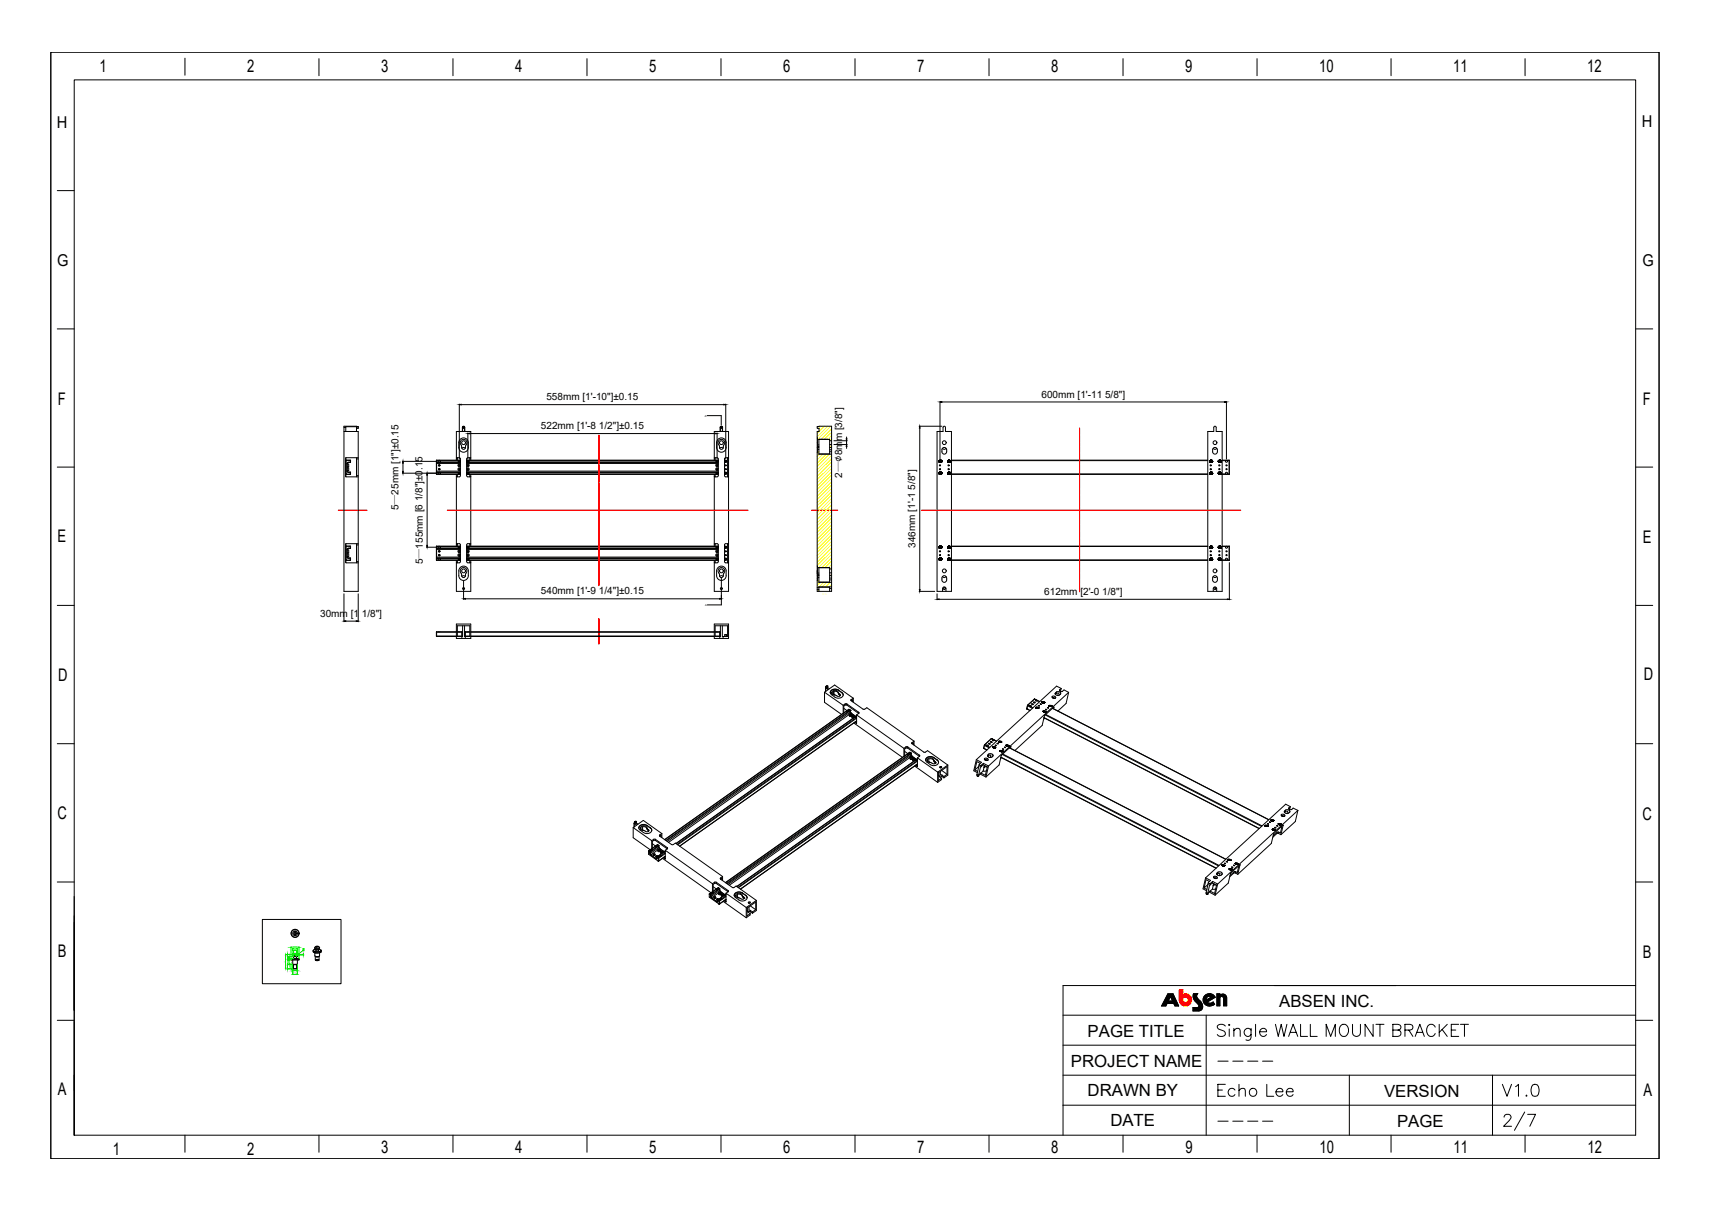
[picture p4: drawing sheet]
<svg xmlns="http://www.w3.org/2000/svg" width="594mm" height="420mm" viewBox="0 0 594 420" stroke-linecap="round" stroke-linejoin="round" font-family="sans-serif">
<defs><g id="words">
<g font-size="6">
<text x="34.6" y="24.9">1</text>
<text x="85.8" y="25.1">2</text>
<text x="132.3" y="25.1">3</text>
<text x="178.8" y="25.1">4</text>
<text x="225.3" y="25.1">5</text>
<text x="271.9" y="25.1">6</text>
<text x="318.4" y="25.1">7</text>
<text x="364.9" y="25.1">8</text>
<text x="411.4" y="25.1">9</text>
<text x="457.9" y="25.1">10</text>
<text x="504.5" y="25.1">11</text>
<text x="551" y="25.1">12</text>
<text x="20.1" y="140.6">F</text>
<text x="570.3" y="140.4">F</text>
<text x="20" y="188.2">E</text>
<text x="570.3" y="188.4">E</text>
<text x="20.2" y="236.3">D</text>
<text x="570.7" y="236.1">D</text>
<text x="20" y="284.3">C</text>
<text x="570.2" y="284.5">C</text>
<text x="20.1" y="332">B</text>
<text x="570.3" y="332.5">B</text>
<text x="20.1" y="380.1">A</text>
<text x="570.5" y="380.4">A</text>
<text x="39.2" y="401">1</text>
<text x="85.8" y="401">2</text>
<text x="132.4" y="400.3">3</text>
<text x="178.9" y="400.3">4</text>
<text x="225.4" y="400.3">5</text>
<text x="271.9" y="400.3">6</text>
<text x="318.5" y="400.3">7</text>
<text x="365" y="400.3">8</text>
<text x="411.5" y="400.3">9</text>
<text x="458.1" y="400.3">10</text>
<text x="504.6" y="400.3">11</text>
<text x="551.1" y="400.3">12</text>
</g>
<g font-size="5.8">
<text x="444.1" y="349.4">ABSEN INC.</text>
<text x="377.6" y="359.8">PAGE TITLE</text>
<text x="371.8" y="370.2">PROJECT NAME</text>
<text x="377.6" y="380.6">DRAWN BY</text>
<text x="480.5" y="380.7">VERSION</text>
<text x="385.5" y="391">DATE</text>
<text x="485" y="391.1">PAGE</text>
</g>
<g font-size="5.7">
<text x="19.8" y="44.3">H</text>
<text x="570" y="44.2">H</text>
<text x="19.8" y="92.4">G</text>
<text x="570.2" y="92.4">G</text>
</g>
<g font-size="3.5">
<text x="189.7" y="138.9">558mm [1'-10&quot;]±0.15</text>
<text x="361.6" y="138">600mm [1'-11 5/8&quot;]</text>
<text x="187.8" y="149">522mm [1'-8 1/2&quot;]±0.15</text>
<text x="292.4" y="165.8" transform="rotate(-90 292.4 165.8)">2—∅8mm [3/8&quot;]</text>
<text x="138.4" y="177.1" transform="rotate(-90 138.4 177.1)">5—25mm [1&quot;]±0.15</text>
<text x="317.8" y="190.2" transform="rotate(-90 317.8 190.2)">346mm [1'-1 5/8&quot;]</text>
<text x="146.8" y="195.9" transform="rotate(-90 146.8 195.9)">5—155mm [6 1/8&quot;]±0.15</text>
<text x="187.8" y="206.3">540mm [1'-9 1/4&quot;]±0.15</text>
<text x="362.5" y="206.5">612mm [2'-0 1/8&quot;]</text>
<text x="111.2" y="214.1">30mm [1 1/8&quot;]</text>
</g>
<g font-size=".9">
<text x="244.7" y="144.6">A</text>
<text x="244.8" y="210.3">A</text>
</g>
<text font-size=".9" fill="#ff0" x="285.6" y="206.4">A-A</text>
<g font-size=".5" fill="#0f0">
<text x="102.1" y="329.2">Ø10</text>
<text x="102.1" y="328.7">Ø17</text>
<text x="102.2" y="329.8">Ø6</text>
<text x="99" y="334.3" transform="rotate(-90 99 334.3)">30</text>
<text x="99.7" y="335.8" transform="rotate(-90 99.7 335.8)">9.5</text>
<text x="99.7" y="333.1" transform="rotate(-90 99.7 333.1)">3</text>
<text x="99.7" y="332" transform="rotate(-90 99.7 332)">4.5</text>
<text x="100.3" y="334.1" transform="rotate(-90 100.3 334.1)">9</text>
<text x="100.3" y="332.5" transform="rotate(-90 100.3 332.5)">4</text>
<text x="101" y="335.9" transform="rotate(-90 101 335.9)">8.5</text>
<text x="102.1" y="330.9">1.5</text>
<text x="105.8" y="331.8" transform="rotate(-90 105.8 331.8)">1.5</text>
<text x="101.5" y="337.9">Ø9.8</text>
<text x="102.2" y="336.8">M8</text>
<text x="102.4" y="337.7">+0.1</text>
<text x="102.7" y="338.1">0</text>
</g>
</g></defs>
<g fill="none" stroke="#000" stroke-width=".35">
<path d="M17.6 18.2h558.4v384h-558.4zM17.6 18.2v384M576 18.2v384M64.2 20.2v5.9M110.7 20.4v5.9M157.3 20.4v5.9M203.8 20.4v5.9M250.3 20.4v5.9M296.8 20.4v5.9M343.4 20.4v5.9M389.9 20.4v5.9M436.4 20.4v5.9"/>
<path d="M482.9 20.4v5.9M529.4 20.4v5.9M19.9 66.2h5.9M19.9 114.2h5.9M567.8 114.2h6M326.3 139.4v19.9M327 139.5h98.1M425.8 139.4v19.9M119.4 149.8h5v55.5h-5v-57.3h4.4v1.8M119.4 148.4h.6M120 159.8h.1M120 158.9v6.6"/>
<path d="M120.1 159.9v4.6M120.2 159.8l1.5 .1M120.2 159.8l-.1 .1M120.2 159.7h1.4v.8h-.7M120.2 159.7v.1M120.2 159.7l-.1 .2M121.5 159.7l.2 .2M121.7 159.9v.5M123.8 148.1h-3.8v1.7M123.8 158.9v6.6M123.8 159.3h.6M123.8 148.7h.5"/>
<path d="M123.8 148h.5M124.3 148v.7M124.4 158.9l-4.4 .1M151.5 159.9h.7M151.6 159.7v5M151.6 159.7h8.2M152.7 159.9h6.5M158.4 158.9l1.4 .2 .1 6-.2 .4h-1.3M158.4 159.7v-9.9h5v9.9M158.4 159h.4M158.8 158.9v.8M159.3 153.7a1.66 1.66 0 0 1 1.6-1.7 1.66 1.66 0 0 1 1.7 1.7"/>
<path d="M159.3 153.7a2.95 2.95 0 0 0 .5 2.8 1.66 1.66 0 0 0 1.8 .3 1.66 1.66 0 0 0 1-1.5v-1.6M159.5 140.2v19.1M159.7 159.9h.1M160.1 140.5h91.2M160.3 155v.3M160.3 155a1.66 1.66 0 0 1 .1-2.4 1.24 1.24 0 0 1 1.6 .6 1.24 1.24 0 0 1-.4 1.6 .75 .75 0 0 1-.3 1.1 .75 .75 0 0 1-1-.6M160.3 155.6l.6-.3 .6 .3M160.5 149.8l.1-1.7v1.7M160.6 148.1h.7M161.3 149.8v-1.7l.1 1.7M162 159.3v5.8M162 159.9h.2"/>
<path d="M162 159.7h87.4M162.4 150.3v9M162.7 159.9h86M163.1 158.9v.8M163.1 159h.3M163.1 150.5h85.2M163.4 158.9h-1.2l-.2 .4M245.5 144.3h4.9v3.3M248 158.9h1.2l.2 .4v5.8l-.2 .4h-1.2M248 159.7v-9.9h4.9v55.5h-4.9v-10.8M248 159h.3M248.3 158.9v.8"/>
<path d="M248.8 153.7a2.99 2.99 0 0 0 .5 2.8 1.66 1.66 0 0 0 1.8 .3 1.66 1.66 0 0 0 1-1.5M248.8 153.7a1.66 1.66 0 0 1 1.6-1.7 1.66 1.66 0 0 1 1.7 1.7M248.9 150.3v9M249.2 159.9h.2M249.6 152.8a1.23 1.23 0 0 1 1.8 .2 1.23 1.23 0 0 1-.3 1.8 .8 .8 0 0 1-.7 1.2 .8 .8 0 0 1-.6-1.2l-.5-1zM249.8 155.6l.6-.3 .6 .3M250 149.8l.1-1.7v1.7M250.1 148.1h.7M250.8 149.8v-1.7l.1 1.7M252 140.2v19.1M252.1 153.7v1.6M252.6 159h.3"/>
<path d="M252.6 158.9v6.6M252.9 158.9h-1.2l-.2 .4 .1 6 1.3 .2M283.7 152v5M283.7 155.3h.6M283.7 153.7h.1M283.8 148h4.9v57.3h-5v-55.5h.6v-1.1l-.6-.1zM283.8 152.5h4.2v5.1h-3.7M283.8 156h.5M283.8 155h.5M283.8 154.4h.5M284.3 152.5v5.1h4.4M288 154.3h.7"/>
<path d="M288 153h.7M288 156.8h.7M288 156.1h.7M288 155.3h.7M289.5 154.3h4.6M289.5 153h4.6M293.9 151.7v.6M293.9 153v1.3M293.9 155v.7M319.1 148h7.9M319.3 148.6v56M326 159.9h.1"/>
<path d="M326.1 159.9h.1M326.1 159.9l-.1 .1M326.2 159.8h.1M326.2 159.8l-.1 .1M326.2 159.8h.3M326.3 159.8h.1M326.4 159.8h.1M326.5 159.8v.1M326.5 159.8h.1M326.5 159.8l.1 .1M326.6 159.9h.1M326.6 159.9v.1"/>
<path d="M327.2 155.6l.6 .4 .6-.4M327.2 155.6l.6-.3a1.14 1.14 0 0 1 .9 1.3 1.14 1.14 0 0 1-1.2 1 1.44 1.44 0 0 1-.3-2zM327.4 148.4v1.4h-2.1v55.5h5v-55.5h-2.1v-1.4M327.4 148.4l.4-.5 .4 .5M329 159.9h.1M329 159.9v.2M329.1 159.8h.1M329.2 159.8l-.2 .1M329.2 159.8h.3M329.2 159.8h.1M329.3 159.8h.1M329.4 159.8h.1"/>
<path d="M329.5 159.8h.1M329.5 159.8l.1 .1M329.5 159.8l.1 .2M329.6 159.9h.1M329.6 159.9v.4M330.3 159.9h89M330.3 159.7h89M420 160h.1M420 159.9h.1M420 159.9v.4M420.1 159.9h.1M420.1 159.8v.1"/>
<path d="M420.1 159.8h.1M420.2 159.8h.1M420.2 159.8h.2M420.3 159.8h.1M420.4 159.8h.1M420.4 159.8l.1 .1M420.5 159.8l.1 .1M420.5 159.8h.1M420.6 159.9h.1M420.6 159.9v.1M421 156.1a.83 .83 0 0 1 .8-.8 .83 .83 0 0 1 .8 .8 1.15 1.15 0 0 1-.5 1.5h-.6l-.5-.8M421 156.1v.7"/>
<path d="M421.2 155.6l.6 .4 .6-.4M421.4 148.4v1.4h-2.1v55.5h5v-55.5h-2.1v-1.4M421.4 148.4l.4-.5 .4 .5M423 160h.1M423 159.9h.1M423 159.9v.2M423.1 159.9h.1M423.1 159.8h.1M423.1 159.8l-.1 .1M423.1 159.8h.3M423.1 159.8v.1M423.2 159.8h.1"/>
<path d="M423.3 159.8h.1M423.4 159.8h.1M423.4 159.8l.2 .1M423.5 159.8h.1M423.5 159.9h.1M423.5 159.9l.1 .1M423.6 159.9h.1M423.6 159.9h-.1M423.6 160h.1M423.6 160v.3M424.3 159.9h1.2M424.3 159.7h2.4"/>
<path d="M426 159.9h.8M426.7 159.7v5M19.9 162.1h5.9M120 165.3l4.4 .2M120 164.5h.1M120.1 164.6l.1 .1M120.1 164.5l.1 .1M120.2 164.6v.1M120.5 163.5h.1M120.5 163.5v-2.6l.1 2.6M120.5 163.5l.4 .4M120.6 161.1h.5v.9h-.5"/>
<path d="M120.6 162.4h.5v.9h-.5M120.6 163.5l.3 .4M120.9 160.5l-.4 .4M120.9 160.5l-.3 .4M120.9 164h.8M120.9 163.9h.7v.8h-1.4M120.9 160.4v.1M120.9 163.9v.1M121.5 163.9l.2 .1M121.7 160.4h-.8M121.7 164l-.1 .6h-1.4M121.7 160.4l-.2 .1"/>
<path d="M121.7 164.5l-.2 .2M123.8 165.1h.6M139.7 160.1h12M139.7 164.2h12M139.9 160.8v2.8M148.3 164.9v24.4M151.5 160.4l8.3 .1M151.5 164.5h.7M151.5 164h.7M151.5 163.5h8.3M151.5 160.9h8.3M151.5 160.4h.7"/>
<path d="M151.6 164.7h8.2M152.7 164.5h6.5M152.7 164h6.5M152.7 160.4h6.5M158.4 164.7v24.9M158.4 165.4h.4M158.8 164.7v.8M159.3 161.3l.4 .2-.2 .2h-.2zM159.3 162.7l.4 .2-.2 .1h-.2zM159.7 164.5h.1M159.7 164h.1M159.7 160.4h.1"/>
<path d="M159.8 163.9l-8.3 .1M159.9 162.6a.47 .47 0 0 0-.8-.1 .47 .47 0 0 0 0 .7 .47 .47 0 0 0 .8-.1M159.9 161.3a.47 .47 0 0 0-.8-.1 .47 .47 0 0 0 0 .7 .47 .47 0 0 0 .8-.1M162 164.7h87.4M162 164.5h.2M162 164h.2M162 163.9h87.4M162 163.5h87.4M162 160.9h87.4M162 160.5h87.4M162 160.4h.2M162 161.3a.47 .47 0 0 1 .7-.1 .47 .47 0 0 1 0 .7 .47 .47 0 0 1-.7-.1"/>
<path d="M162 162.6a.47 .47 0 0 1 .7-.1 .47 .47 0 0 1 0 .7 .47 .47 0 0 1-.7-.1M162 165.1l.2 .4h1.2M162.3 161.3h.2v.4l-.3-.2zM162.3 162.7h.2v.3l-.3-.1zM162.7 164.5h86M162.7 164h86M162.7 160.4h86M163.1 164.7v.8M163.1 165.4h.3M163.4 164.7v24.9M248 165.4h.3M248 164.7v24.9"/>
<path d="M248.3 164.7v.8M248.9 162.7h.2v.3l-.4-.1zM248.9 161.3h.2v.4l-.4-.2zM249.2 164.5h.2M249.2 164h.2M249.2 160.4h.2M249.4 161.3a.47 .47 0 0 0-.7-.1 .47 .47 0 0 0 0 .7 .47 .47 0 0 0 .7-.1M249.4 162.6a.47 .47 0 0 0-.7-.1 .47 .47 0 0 0 0 .7 .47 .47 0 0 0 .7-.1M252.6 165.4h.3M326 160.2h.1M326 164.4h.1M326 164.3h.1"/>
<path d="M326 160.1h.1M326 164.2h.1M326 160h.1M326 160v.2M326 164.2v.2M326 160.3h.1M326 164.1h.1M326 164.5h.1M326 160.2l.1 .1M326 160.3l.1 .1M326 164.4l.1 .1M326.1 160.4h.1"/>
<path d="M326.1 164.5h.1M326.1 164h.1M326.1 164l-.1 .2M326.1 164.1h-.1M326.1 164.5l.1 .1M326.1 164.5h.4M326.2 160.4h.1M326.2 164.5h.1M326.2 164h.1M326.2 164h-.1M326.2 160.4h.3M326.2 164.6h.1"/>
<path d="M326.3 160.4l.1 .1M326.3 163.9v.1M326.4 160.4h.1M326.4 164.6h.1M326.4 164h.1M326.5 164.5v.1M326.5 164h.1M326.5 164.5h.1M326.5 160.4h.1M326.6 164h.1M326.6 164.1h.1M326.6 164.5h.1"/>
<path d="M326.6 160.4h.1M326.6 160.3h.1M326.6 160.4h-.1M326.6 164l.1 .2M326.6 164.1l.1 .1M326.6 160h.1M326.6 164.4h.1M326.6 160.2h.1M326.6 164.3h.1M326.6 164.5h-.1M326.6 160.2v.2M326.6 164.3v.2"/>
<path d="M326.6 164.4v.1M326.7 160.1h.1M326.7 164.2h.1M326.7 164.3h.1M326.7 160.2h.1M326.7 160.1v.1M326.7 164.2v.1M329 164.3h.1M329 160.1h.1M329 164.2h.1M329 164.4h.1M329 160.2h.1"/>
<path d="M329 160h.1M329 160.2v.2M329 160.1v.1M329 160.4h.1M329 160.3h.1M329 164.5h.1M329 164h.1M329 164.1h.1M329 164v.5M329 160.4h.2M329.1 164.5h.1M329.1 164.5h.4"/>
<path d="M329.1 160.4h.1M329.1 164h.1M329.1 164h-.1M329.2 160.4h.3M329.2 164h.3M329.2 164h-.1M329.2 164h.1M329.2 164.6h.1M329.2 160.4h.1M329.3 160.4h.1M329.3 164.6h.1M329.3 164h.1"/>
<path d="M329.4 164h.1M329.4 160.4h.1M329.4 164.6h.1M329.5 160.4h.1M329.5 164h.1M329.5 164.5h.1M329.5 164l.1 .1M329.6 164.5h.1M329.6 160.4h-.1M329.6 164.5h-.1M329.6 164.1h.1M329.6 160.3h.1"/>
<path d="M329.6 164.4h.1M329.6 164.1v.4M329.6 160.3v.1M329.6 160h.1M329.6 164.2h.1M329.6 160.1h.1M329.6 164.3h.1M329.6 160.2h.1M330.3 164.7h89M330.3 164.5h89M420 160.1h.1M420 160.2h.1"/>
<path d="M420 164.3h.1M420 164.2h.1M420 160.3h.1M420 164.5h.1M420 164.4h.1M420 164.1v.4M420.1 160.4h.1M420.1 160.3h.1M420.1 164.5h.1M420.1 164.1h.1M420.1 164h.1M420.1 160.3v.1"/>
<path d="M420.1 164.1l-.1 .1M420.1 164v.1M420.1 164.5h.4M420.1 164h.4M420.2 160.4h.1M420.2 160.4h.2M420.2 164.6h.1M420.2 164h.1M420.3 164.6h.1M420.4 160.4h.1M420.4 164h.1M420.4 164.6h.1"/>
<path d="M420.4 164.5l.1 .1M420.5 164h.1M420.5 164.5h.1M420.5 160.4h.1M420.5 160.4h-.1M420.5 164.5v.1M420.6 164.1h.1M420.6 164h.1M420.6 164.5h.1M420.6 160.4h.1M420.6 160.4h-.1M420.6 164.1l.1 .1"/>
<path d="M420.6 164v.2M420.6 160h.1M420.6 164.4h.1M420.6 160.2h.1M420.6 160.3h.1M420.6 164.5h-.1M420.6 160.2v.2M420.6 164.2h.1M420.7 160.1h.1M420.7 164.2h.1M420.7 164.3h.1M420.7 160.2h.1"/>
<path d="M420.7 164.3l-.1 .2M420.7 160.1v.1M420.7 164.2v.1M422.9 164.3h.1M422.9 160.1h.1M422.9 164.2h.1M423 164.4h.1M423 160.2h.1M423 164.3h.1M423 164.2h.1M423 160.1h.1M423 160.1v.1"/>
<path d="M423 160.2v.2M423 160.3h.1M423 164.5h.1M423 160.4h.1M423 164h.1M423 164v.5M423.1 160.4h.1M423.1 164.5h.1M423.1 164h.1M423.1 164.5v.1M423.1 164h-.1M423.1 164.5h.4"/>
<path d="M423.1 160.4h.3M423.1 164h.3M423.2 160.4h.1M423.2 164.6h.1M423.2 164h.1M423.3 164.6h.1M423.3 160.4h.1M423.3 164h.1M423.4 160.4h.1M423.4 164.6h.1M423.4 164h.1M423.4 164h.2"/>
<path d="M423.5 164h.1M423.5 164.5h.1M423.5 160.4h.1M423.5 164.5l-.1 .1M423.5 164l.1 .1M423.6 164.1h.1M423.6 164.4h.1M423.6 164.5h.1M423.6 160.3h.1M423.6 164.5h-.1M423.6 160.4h-.2M423.6 164.4l-.1 .1"/>
<path d="M423.6 160.3l-.1 .1M423.6 160.1h.1M423.6 164.2h.1M423.6 164.3h.1M423.6 160.2h.1M423.6 164.1v.3M424.3 164.7h2.4M424.3 164.5h1.2M426 164.5h.8M567.8 162.1h6M120 195.2l4.4 .2M120 194.4h.1"/>
<path d="M120 189.6h.1M120 188.8v6.5M120.1 194.3l.1 .2M120.1 194.3l.1 .1M120.1 189.7v4.6M120.2 189.6l1.5 .1M120.2 189.6l-.1 .1M120.2 189.6h1.4v.8h-.7M120.2 189.6h.1M120.2 194.4v.1M120.2 189.5l-.1 .2M120.5 193.4h.1"/>
<path d="M120.5 190.7h.1M120.5 190.7v2.7M120.5 193.4l.4 .4M120.6 192.2h.5v1h-.5M120.6 190.9h.5v1h-.5M120.6 190.7v2.7M120.6 193.4l.3 .3M120.9 190.3l-.4 .4M120.9 190.4l-.3 .3M120.9 193.8h.8v.5M120.9 193.8l.7-.1v.8h-1.4M120.9 190.3v.1"/>
<path d="M121.5 189.5l.2 .2M121.5 193.7l.2 .2M121.7 189.7l-.1 .6h-.7M121.7 194.3l-1.5 .1M121.7 190.2l-.2 .2M121.7 194.4l-.2 .1M123.8 194.9h.6M123.8 189.1h.6M123.8 188.7v6.7M124.4 188.7l-4.4 .2M148.1 189.9h3.6M151.5 190.3l8.3 .1"/>
<path d="M151.5 194.3h.7M151.5 193.8h.7M151.5 193.4h8.3M151.5 190.7h8.3M151.5 190.2h.7M151.5 189.7h.7M151.6 189.6v4.9M151.6 194.5h8.2M151.6 189.6h8.2M152.7 194.3h6.5M152.7 193.8h6.5M152.7 190.2h6.5"/>
<path d="M152.7 189.7h6.5M158.4 188.7l1.4 .2 .1 6-.2 .4-1.3 .1M158.4 194.5v10.8h5v-10.8M158.4 195.2h.4M158.4 188.9h.4M158.8 188.7v.9M158.8 194.5v.9M159.3 192.5l.4 .2-.2 .2h-.2zM159.3 191.2l.4 .2-.2 .2h-.2zM159.7 194.3h.1M159.7 193.8h.1M159.7 190.2h.1"/>
<path d="M159.7 189.7h.1M159.8 197a1.66 1.66 0 0 1 1.8-.4 1.66 1.66 0 0 1 1 1.6 2.99 2.99 0 0 1-.5 2.8 1.66 1.66 0 0 1-1.8 .3 1.66 1.66 0 0 1-1-1.5 2.99 2.99 0 0 1 .5-2.8zM159.8 193.7l-8.3 .1M159.9 192.5a.47 .47 0 0 0-.8-.2 .47 .47 0 0 0 0 .8 .47 .47 0 0 0 .8-.2M159.9 191.1a.47 .47 0 0 0-.8-.1 .47 .47 0 0 0 0 .7 .47 .47 0 0 0 .8-.1M160.3 199.5v.3M160.3 199.5a1.66 1.66 0 0 1 .1-2.4 1.24 1.24 0 0 1 1.6 .6 1.24 1.24 0 0 1-.4 1.6 .75 .75 0 0 1-.3 1.1 .75 .75 0 0 1-1-.6M162 189.1v5.8M162 194.5h87.4M162 194.3h.2M162 193.8h.2M162 193.7h87.4"/>
<path d="M162 193.4h87.4M162 190.7h87.4M162 190.4h87.4M162 190.2h.2M162 189.7h.2M162 189.6h87.4M162 192.5a.47 .47 0 0 1 .7-.2 .47 .47 0 0 1 0 .8 .47 .47 0 0 1-.7-.2M162 191.1a.47 .47 0 0 1 .7-.1 .47 .47 0 0 1 0 .7 .47 .47 0 0 1-.7-.1M162 194.9l.2 .4 1.2 .1M162.3 192.5h.2v.4l-.3-.2zM162.3 191.2h.2v.4l-.3-.2zM162.7 194.3h86"/>
<path d="M162.7 193.8h86M162.7 190.2h86M162.7 189.7h86M163.1 188.7v.9M163.1 194.5v.9M163.1 195.2h.3M163.1 188.9h.3M163.4 188.7l-1.2 .1-.2 .3M248 188.7l1.2 .1 .2 .3v5.8l-.2 .4-1.2 .1M248 195.2h.3M248 188.9h.3M248.3 188.7v.9"/>
<path d="M248.3 194.5v.9M248.9 192.5h.2v.4l-.4-.2zM248.9 191.2h.2v.4l-.4-.2zM249.2 194.3h.2M249.2 193.8h.2M249.2 190.2h.2M249.2 189.7h.2M249.4 191.1a.47 .47 0 0 0-.7-.1 .47 .47 0 0 0 0 .7 .47 .47 0 0 0 .7-.1M249.4 192.5a.47 .47 0 0 0-.7-.2 .47 .47 0 0 0 0 .8 .47 .47 0 0 0 .7-.2M249.6 197.3a1.23 1.23 0 0 1 1.8 .2 1.23 1.23 0 0 1-.3 1.8 .8 .8 0 0 1-.7 1.2 .8 .8 0 0 1-.6-1.2l-.5-1zM252.1 198.2v1.6M252.1 198.2a1.66 1.66 0 0 0-1.7-1.7 1.66 1.66 0 0 0-1.6 1.7 3 3 0 0 0 .5 2.8 1.66 1.66 0 0 0 1.8 .3 1.66 1.66 0 0 0 1-1.5"/>
<path d="M252.6 195.2h.3M252.6 188.9h.3M252.6 188.7v6.7M252.9 188.7l-1.2 .1-.2 .3v5.8l.2 .4 1.2 .1M283.7 196.5v5M283.7 199.8h.6M283.7 198.2h.1M283.8 197h4.2v5.1h-3.7M283.8 199.5h.5M283.8 198.9h.5M284.3 197.1v5h4.4M288 199.8h.7"/>
<path d="M288 198.8h.7M288 197.5h.7M326 194h.1M326 189.9h.1M326 194.1h.1M326 190.1h.1M326 194.2h.1M326 189.9v.2M326 194v.2M326 189.8h.1M326 194.3h.1M326 190.2h.1"/>
<path d="M326 189.8v.1M326 190.1l.1 .1M326 193.9v.1M326 194.2l.1 .1M326.1 193.9h.1M326.1 189.7h.1M326.1 190.2h.1M326.1 194.3h.1M326.1 189.8h-.1M326.1 193.8h.1M326.1 190.2l.1 .1M326.1 194.3v.1"/>
<path d="M326.1 194.4h.4M326.1 190.2h.4M326.1 193.8l-.1 .1M326.2 189.6h.1M326.2 194.4h.1M326.2 190.2h.1M326.2 189.7h-.2M326.2 189.6v.1M326.2 189.6h.3M326.2 193.8h.1M326.2 190.2v.1M326.2 190.3h.1"/>
<path d="M326.2 193.8h-.1M326.2 193.8h.2M326.3 193.8h.1M326.3 189.6h.1M326.4 193.8h.1M326.4 194.4h.1M326.4 190.3h.1M326.4 189.6h.1M326.5 194.4h.1M326.5 190.3h.1M326.5 190.2h.1M326.5 189.6h.1"/>
<path d="M326.5 193.8h.1M326.5 189.7h.1M326.5 189.6v.1M326.5 193.8l.1 .1M326.5 194.3h.1M326.5 194.3v.1M326.6 194.3h.1M326.6 190.2h.1M326.6 189.7h.1M326.6 193.9h.1M326.6 189.8h.1M326.6 189.7v.2"/>
<path d="M326.6 193.9v.1M326.6 190.1h.1M326.6 194h.1M326.6 189.9h.1M326.6 194.2h.1M326.6 190.2h-.1M326.6 190v.2M326.6 194.2v.1M326.6 194l.1 .2M326.7 194.2h.1M326.7 190h.1M326.7 194.1h.1"/>
<path d="M326.7 189.9h.1M326.7 190l-.1 .1M326.7 189.9v.1M329 190v.1M329 194.1h.1M329 189.9h.1M329 194h.1M329 190.1h.1M329 194.2h.1M329 194.2v.1M329 194v.1M329 193.9h.1"/>
<path d="M329 189.7h.1M329 189.8h.1M329 190.2h.1M329 194.3h.1M329 189.7v.5M329 193.9v.1M329.1 193.8h.1M329.1 193.9h.1M329.1 189.7h.1M329.1 190.2h.1M329.1 194.3h.1M329.1 193.9h-.1"/>
<path d="M329.1 190.2h.4M329.1 189.6h.1M329.1 194.4h.1M329.1 189.7h-.1M329.1 189.6v.1M329.1 193.8v.1M329.1 194.3v.1M329.1 194.4h.4M329.1 189.6h.4M329.2 193.8h.1M329.2 189.6h.1M329.2 194.4h.1"/>
<path d="M329.2 190.3h.1M329.3 193.8h.1M329.3 190.3h.1M329.3 193.8h-.2M329.3 194.4h.1M329.3 189.6h.1M329.4 194.4h.1M329.4 193.8h.1M329.4 189.6h.1M329.4 190.3h.1M329.4 193.8h.2M329.5 194.4h.1"/>
<path d="M329.5 189.7h.1M329.5 189.6v.1M329.5 194.3h.1M329.5 190.2h.1M329.5 193.8h.1M329.5 193.8l.1 .1M329.6 190.2h.1M329.6 193.9h.1M329.6 190.2h-.1M329.6 194.3l-.1 .1M329.6 194.3h.1M329.6 190.1h.1"/>
<path d="M329.6 189.8h.1M329.6 189.7h.1M329.6 194.3h-.1M329.6 189.7v.5M329.6 193.9v.4M329.6 194.2h.1M329.6 194.1h.1M329.6 190h.1M329.6 194h.1M329.6 189.9h.1M330.3 194.5h89M330.3 194.3h89"/>
<path d="M330.3 189.7h89M330.3 189.6h89M420 194.1h.1M420 189.9h.1M420 194h.1M420 194.2h.1M420 194.3h.1M420 190.1h.1M420 189.8h.1M420 193.9h.1M420 190.2h.1M420 189.8v.4"/>
<path d="M420 193.9v.4M420.1 193.9h.1M420.1 189.7h.1M420.1 190.2h.1M420.1 194.3h.1M420.1 189.8h.1M420.1 189.7v.1M420.1 194.3v.1M420.1 193.8h.1M420.1 194.4h.1M420.1 194.4h.4M420.1 190.2h.4"/>
<path d="M420.1 193.8v.1M420.1 189.6h.1M420.1 189.6h.4M420.1 189.6v.1M420.2 193.8h.1M420.2 189.6h.1M420.2 193.8h-.1M420.3 193.8h.1M420.3 194.4h.1M420.3 190.3h.1M420.3 189.6h.1M420.4 194.4h.1"/>
<path d="M420.4 190.3h.1M420.4 193.8h.1M420.4 189.6h.1M420.5 194.4h.1M420.5 189.6h.1M420.5 189.7h.1M420.5 193.8l.1 .1M420.5 189.6v.1M420.5 194.3h.1M420.5 190.2h.1M420.5 193.8h.1M420.5 194.3v.1"/>
<path d="M420.6 194.3h.1M420.6 190.2h.1M420.6 189.7h.1M420.6 189.7v.2M420.6 193.9v.1M420.6 193.9h.1M420.6 189.8h.1M420.6 194h.1M420.6 189.9h.1M420.6 194.2h.1M420.6 190.1h.1M420.6 190.2h-.1"/>
<path d="M420.6 194.2v.1M420.6 190h.1M420.6 190v.2M420.7 194.1h.1M420.7 189.9h.1M420.7 190h.1M420.7 194h.1M420.7 189.9v.1M420.7 194v.2M422.9 190l.1 .1M422.9 194.1h.1M422.9 189.9h.1"/>
<path d="M423 194.3h.1M423 190.1h.1M423 194h.1M423 194.2h.1M423 189.9h.1M423 189.8h.1M423 194.1h.1M423 194.2v.1M423 193.9h.1M423 189.7h.1M423 190.2h.1M423 189.7v.5"/>
<path d="M423 193.9v.2M423 193.9v.1M423.1 193.9h.1M423.1 193.8h.1M423.1 189.7h.1M423.1 190.2h.1M423.1 194.3h.1M423.1 193.9h-.1M423.1 189.7h-.1M423.1 194.4h.4M423.1 190.2h.4M423.1 189.6h.3"/>
<path d="M423.1 189.6v.1M423.1 190.2v.1M423.1 193.8v.1M423.1 194.3v.1M423.1 189.6h.1M423.1 194.4h.1M423.2 193.8h.1M423.2 189.6h.1M423.2 194.4h.1M423.2 190.3h.1M423.2 193.8h-.1M423.2 193.8h.2"/>
<path d="M423.3 193.8h.1M423.3 189.6h.1M423.3 189.6h-.1M423.3 194.4h.1M423.3 190.3h.1M423.4 193.8h.1M423.4 190.3h.1M423.4 194.4h.1M423.4 189.6h.1M423.4 189.7h.2M423.4 189.6v.1M423.4 190.2v.1"/>
<path d="M423.5 190.2h.1M423.5 194.4h.1M423.5 189.7h.1M423.5 193.8h.1M423.5 194.3h.1M423.5 190.2l-.1 .1M423.5 194.3v.1M423.5 189.7l.1 .1M423.5 193.8l.1 .2M423.6 193.9h.1M423.6 189.8h.1M423.6 194.3h.1"/>
<path d="M423.6 190.1h.1M423.6 190.2h.1M423.6 189.7h.1M423.6 194h.1M423.6 194.3h-.1M423.6 190.2h-.1M423.6 190.1l-.1 .1M423.6 194.1h.1M423.6 189.9h.1M423.6 190h.1M423.6 194.2h.1M423.6 193.9v.1"/>
<path d="M423.6 189.8v.3M423.6 194v.3M424.3 194.5h2.4M424.3 194.3h1.2M424.3 189.7h1.2M424.3 189.6h2.4M426 194.3h.8M426 189.7h.8M426.7 189.6v4.9M426.8 195.3v12.9M19.9 210.1h5.9M119.4 206.1v9.7"/>
<path d="M120 215.6h3.7M124.4 206.1v9.7M151.5 219.5h6.9M151.6 219.3h6.8M151.6 219.3v1.6M158.4 216.6h5v5h-5zM158.8 219.3h1.5M158.8 219.5h1.6M160.3 200.1l.6-.3 .6 .3M160.3 219.3v1.6M160.3 219.3v2.3M160.6 217.2v3.7h-1.8v-3.7h4.3v3.7h-1.8v-3.7"/>
<path d="M160.9 201.7v6.4M161.4 219.5h1.7M161.5 219.3h1.6M161.5 219.3v1.6M161.5 219.3v2.3M161.6 207.9h88.2M163.4 219.5h84.6M163.4 219.3h84.6M248 216.6h4.9v5h-4.9zM248.3 219.3h1.6M248.3 219.5h1.7M249.8 200.1l.6-.3 .6 .3"/>
<path d="M249.9 219.3v2.3M249.9 219.3v1.6M250.1 217.2v3.7h-1.8v-3.7h4.3v3.7h-1.8v-3.7M250.4 200.7v9.3h-4.8M283.7 204.6h.6M283.7 204h.6M283.8 200.5h.5M284.3 203.8h3.7v1.5M288 204.3h.7M288 201.3h.7M288 200.7h.7M288.7 203.7h-4.4v1.6"/>
<path d="M319.1 205.3h5.4M325.3 206.1v2.1M326 208h100.1M327.2 200.1l.6 .4 .6-.4M327.2 205.3v-1a.58 .58 0 0 1 .6-.6 .58 .58 0 0 1 .6 .6v1M327.2 200.1l.6-.3a1.14 1.14 0 0 1 .9 1.3 1.14 1.14 0 0 1-1.2 1 1.44 1.44 0 0 1-.3-2zM421 200.6a.83 .83 0 0 1 .8-.8 .83 .83 0 0 1 .8 .8 1.15 1.15 0 0 1-.5 1.5h-.6l-.5-.8M421 200.7v.6M421.2 200.1l.6 .4 .6-.4M421.2 205.3v-1a.58 .58 0 0 1 .6-.6 .58 .58 0 0 1 .6 .6v1M567.8 210.1h6M151.5 220.8h6.9"/>
<path d="M151.6 220.9h6.8M152.2 220.9h.5M158.8 220.8h1.6M159.2 220.9h.5M161.4 220.8h1.7M162.2 220.9h.5M163.4 220.9h84.6M163.4 220.8h84.6M248.3 220.8h1.7M248.7 220.9h.5M251 220.9v.7M251.6 220.4h.7"/>
<path d="M251.6 220.4v.5M252.3 220.4v.5M286.6 238.8v1.2M286.6 238.8l.9 .6M286.7 238.6l-.1 .2M286.9 238.1h.1M287 238.1h.1M287 238.1l-.2 .1v.3M287.1 238.1h.1M287.1 238.1l.1 .1M287.2 238.1l.1 .2M287.2 238.2v.3h-.4"/>
<path d="M287.3 238.3l-.1 .7-.5-.2v-.5l.1 .2M287.3 238.3l-.5 .2M287.3 238.7l.6 .4M289.5 240v1M291.1 239.6l-1-.3h-.9l-.6 .4-.4 .7M291.1 239.5l-.9-.3-1 .1-.8 .5-.2 .6M291.1 239.5v.1M291.1 239.6l1.2 .8M291.1 239.5l1.2 .9M367.9 239.4v.4l.3 .2 .5 .1 .7-.6 1.6 .8M367.9 239.4v.3M368.4 239l-1.6-.8-27.9 25.5"/>
<path d="M368.4 239l-.5 .4M368.4 239l-.5 .8M19.9 258.1h5.9M286.2 240.3l3.6-2.5 6.4 4.6M286.2 240.3v3.5l6 4.2M286.2 240.3l6.5 4.5M288.2 240.4l.5 .7 1.9 1.2 1.4-.1 .6-.5 .1-.5M288.7 240.4l.4 .7 1.7 .6 .9-.2-.2-.5M288.8 240.5l.1 .3M288.8 240.6h-.1M289.5 241l-.2 .1M289.5 241l.4 .3"/>
<path d="M291.1 240.7l-.6-.7h-1l-.2 1.2M291.1 240.7l.2 .4M291.1 240.4l-.6-.7-.7-.1-.9 .4-.1 .6M291.1 240.4l.2 .3M291.1 240.4v.3M291.3 240.7v.4M291.3 241.1l.2 .2M291.3 240.7l.2 .3M291.5 241.3h.2M291.5 241v.3M291.7 241.4h.1M291.7 241.3v.1"/>
<path d="M292.3 240.4l.4 .8M292.3 240.4h.1M292.7 244.8v2.8M292.9 245.9l1.1 .8M293.4 244.7h.6M293.4 244.3h.6M293.4 244.3l-.7 .5M293.4 244.7l-.5 .4v2.3M293.4 244.3v.4M293.9 246.8l.4 .3M293.9 246.8h.1M294 244.3v.4"/>
<path d="M294 244.7l4.1 2.9M294 244.3l4.1 2.9M294.3 246.6l-.4 .2M294.3 246.6l.3 .2M294.3 247.1l-63.1 44.6M294.6 246.8h.1M294.6 246.8l-.3 .3M294.7 246.2h.1M294.8 246.2l-.5 .4M294.8 246.2l.3 .3M294.8 248l.2 .7 .6-.1 .2-.6M294.8 248l.4-.4 .6 .4"/>
<path d="M294.8 248l.3 .3 .7-.3M294.8 248l-62.7 44.4M295.1 246.5l.1 .1M295.1 246.5l-.5 .3M295.1 246.5h.1M295.2 246.5h.1M295.2 246.6l-63.9 45.2M295.2 246.5l-.5-.3-64 45.2 63.2-44.6M295.2 247.1l.3 .5M295.2 246.6h.1M295.2 247.1l-63.5 45M295.2 247.9l-.1 .2"/>
<path d="M295.2 248l-.1 .1M295.2 246.5v.6M295.2 247.9v.1M295.2 247.9l.2 .2M295.2 248l.2 .1M295.5 247.6h-.2M295.5 248l-.4 .1M295.5 247.6h.1M295.5 247.6l1.6 1.1M295.5 242.8v.4M295.5 243.2l4.2 3 1.2-.5 16.4 11.6M295.5 243.2l.5-.3v.7"/>
<path d="M295.8 248.7v.4l.3 .2M295.8 248.7l.3-.4 .6 .4M295.8 248.7l.3 .3 .6-.3M296.1 248.5v.2M296.1 248.7h.1M296.1 248.5h.3M296.2 242.4l-.7 .4M296.2 242.4v1.4M296.4 248.5v.2h-.3M296.4 248.5l-.3 .2M296.4 250.9l16.9 12M296.7 248.7v.2"/>
<path d="M296.7 250.7l.6 .4M296.9 248.9h.1M296.9 248.9l.3 .2M296.9 248.9l-62.2 43.9M297 250.6l.4 .3M297.2 249.1h.2M297.2 248.7h.2M297.2 248.7l-.3 .2M297.2 249.1l-62.1 44M297.4 248.2l-.1 2.9M297.4 248.5l-62.7 44.3M297.4 248.5l-.2 .2"/>
<path d="M297.4 249.3l-62.1 43.9M297.4 250.2l-61.4 43.5 61.4-43.4M297.4 251.1h-.1M297.4 248.2l16.4 11.6M298.1 247.2v.4M298.1 247.6l-.7 .6M313.8 259.8v2.7M314.5 259.7h.6M314.5 259.2h.6M314.5 259.2l-.7 .6M314.5 259.7l-.4 .3v2.4M314.5 259.2v.5"/>
<path d="M315.1 259.2v.5M315.1 259.7l4.1 2.8M315.1 259.2l4.1 2.9M316.6 257.8v.3M316.6 258.1l4.1 3h.6l.7-.5 7 5M316.6 258.1l.5-.3v.7M317.3 257.3l-.7 .5M317.3 257.3v1.4M341.5 259.8h.1M341.5 259.8l1.1 .5M341.7 258.7l-.2 1.1M341.7 258.7h.1"/>
<path d="M341.7 258.7l1.7 .9M341.8 258.5l-.1 .2M341.8 258.5h.1M341.9 258.5l-.2 .2M341.9 258.5l.5 .3M342.4 258.8l.4 .2M342.4 258.8l.5-.2 .2 .3-.3 .1M342.8 259l.8 .4M343.4 258.3h.1M344.1 257.7h.1M344.1 256.4h.1M344.1 256.4l-2.3 2.1"/>
<path d="M344.2 256.4l-2.3 2.1M344.2 256.4l.5 .3M344.2 256.4h.1M344.2 256.4h-.1M344.2 256.4l1.8 .9M344.7 259.3h.1M344.7 259.4h.1M344.7 259.3v.1M344.7 259.5h.1M344.7 259.2h.1M344.7 259.4l.1 .1M344.7 259.4l.2 .1"/>
<path d="M344.7 259.2v.1M344.7 256.7l-.2 .1 .1 .2 .5 .1 .1-.2M344.7 256.7l.5 .2M344.8 259.5h.1M344.9 259.5h.1M344.9 259.5l.2 .1M344.9 259.2h-.2M344.9 259.2h.1M344.9 259.2h.2M344.9 259.6h.3M345 259.6h.1M345.1 259.6h.1"/>
<path d="M345.1 259.2h.1M345.1 259.2l.2 .1M345.2 259.5v.1M345.2 256.9l.7 .4M345.2 259.5h.1M345.2 259.5l-.1 .1M345.3 259.5h-.1M345.3 259.5h.1M345.3 259.4h.1M345.3 259.3v.2M345.3 259.4v.1M345.9 258.8h.1"/>
<path d="M346.7 257.4h.1M346.7 257.5h.1M346.7 257.4v.1M346.7 257.5l.1 .1M346.8 257.5h.1M346.8 257.3h.1M346.8 257.5l.1 .1M346.8 257.3l-.1 .1M346.8 257.6h.2M346.9 257.6h.1M346.9 257.6l.3 .1M346.9 257.3h-.1"/>
<path d="M346.9 257.3h.1M347 257.7h.1M347 257.3h.2M347 257.7h.2M347 257.6v.1M347.1 257.7h.1M347.2 257.7h.1M347.2 257.3h.1M347.2 257.3l.1 .3M347.2 257.6v.1M347.3 257.6h.1M347.3 257.6l-.1 .1"/>
<path d="M347.4 257.5h.1M347.4 257.6h-.1M347.4 257.6h.1M348 260l.4 .1zM348.1 259.9l-.1 .1M348.7 259.3l.4 .2h-.3zM348.7 259.3v.1M349.3 258.8h.1M349.3 258.7h.1M349.3 258.7v.1M349.3 258.8l.1 .1M349.3 258.6h.1"/>
<path d="M349.3 258.6v.1M349.3 258.9h.1M349.3 258.8v.1M349.4 258.9h.1M349.4 258.9h.2M349.5 258.9h.1M349.5 258.9l.2 .1M349.5 258.6h-.2M349.5 258.6h.1M349.5 258.6h.2M349.6 259h.1M349.7 259h.1"/>
<path d="M349.7 258.6h.1M349.7 258.6l.2 .1M349.8 258.9h.1M349.8 258.9l-.1 .1M349.9 258.9h.1M349.9 258.9h-.1M349.9 258.9l-.2 .1M349.9 258.8h.1M349.9 258.7h.1M349.9 258.7v.2M350.5 259.5l75.1 38.7M350.8 259.2h.1"/>
<path d="M350.9 259.2l-3.2 2.9-.8 3.4-4.6 4.2M350.9 259.2h.1M350.9 259.2l-.1 .6M356.4 246h.1M356.4 246l.1 .1M356.5 246.1h.1M356.5 246.1l1 .5M356.5 246l1.1 .6M356.7 244.9l-.3 1.1M356.7 244.9v.1M356.7 244.8v.1M356.7 245l-.2 1"/>
<path d="M356.7 245l1.7 .9M356.8 244.8l-.1 .2M356.8 244.8h-.1M356.8 244.8l.6 .3M357.4 245.1l.4 .2M357.4 245.1l.5-.2 .2 .2-.3 .2M357.8 245.3l.8 .4M358.2 244.3h.1M358.3 244.3l.4 .2h-.5zM358.4 244.6h.1M358.8 243.8l.5 .1M358.9 243.7l-.1 .1"/>
<path d="M358.9 243.7l.5 .2M359 244h.1M359.1 242.7h.1M359.1 242.7l1.9 .8M359.1 242.7l-2.4 2.1M359.1 242.7l.6 .2M359.4 243.9h-.1M359.6 245.6h.1M359.6 245.7h.1M359.6 245.6v.1M359.6 245.5v.2M359.7 245.5h.1"/>
<path d="M359.7 245.7h.1M359.7 245.5h.4M359.7 245.8h.1M359.7 242.9l-.2 .1 .2 .4 .5-.2M359.7 242.9l.5 .3M359.7 245.7v.1M359.7 245.8h.2M359.8 245.8h.1M359.8 245.8l.2 .1M359.9 245.8h.1M359.9 245.9h.1M359.9 245.8v.1"/>
<path d="M359.9 245.9h.2M360 245.9h.1M360.1 245.9h.1M360.1 245.5h.1M360.1 245.8h.1M360.1 245.5l.1 .1M360.1 245.8v.1M360.2 245.8h.1M360.2 245.8l-.1 .1M360.2 243.2l.7 .3M360.2 245.8h-.1M360.3 245.7h.1"/>
<path d="M360.3 245.7l-.1 .1M360.3 245.6l-.1 .2M361.1 244.3h.1M361.7 243.7h.1M361.7 243.8h.1M361.7 243.7v.1M361.7 243.6l.1 .2M361.8 243.8h.1M361.8 243.6h.1M361.8 243.6h.3M361.8 243.6h-.1M361.8 243.9h.1"/>
<path d="M361.8 243.8v.1M361.9 243.9l.2 .1M361.9 243.9h.1M362 243.9h.1M362 244h.1M362 243.9v.1M362.1 244h.1M362.1 246.9h.1M362.1 246.9l.1 .1M362.1 247l.2 .1M362.1 243.6h.1M362.2 247h.1"/>
<path d="M362.2 243.9h.1M362.2 246.8h.1M362.2 247v.1M362.2 243.6l.2 .1M362.2 243.9v.1M362.2 246.8v.2M362.2 243.9l-.1 .1M362.2 247.1h.1M362.3 247.1h.1M362.3 243.9h.1M362.3 243.9h-.1M362.3 243.9h-.2"/>
<path d="M362.4 247.1h.1M362.4 243.8h.1M362.4 243.7h.1M362.4 243.8l-.1 .1M362.4 247.1h.2M362.4 243.7l-.1 .2M362.4 247.1h.3M362.4 249.2h.1M362.5 247.1h.1M362.6 247.1h.1M362.6 246.8h.1M362.6 246.8h-.4"/>
<path d="M362.6 246.8l.2 .1M362.7 247.1h.1M362.7 249.3l-.4 .3M362.8 247.1h.1M362.8 246.9h.1M362.8 247h.1M362.8 247.1h-.1M362.8 246.9v.2M362.9 248.2l75.1 38.6M363 246.2h.1M363 248l75.1 38.7M363.7 245.6l-.1 .1"/>
<path d="M364.2 245h.1M364.2 245l.1 .1M364.3 244.9h.1M364.3 245.1h.1M364.3 244.9v.2M364.3 245.1l.1 .1M364.4 245.2h.1M364.4 245.2h.2M364.4 245.2h.4M364.5 245.2h.1M364.6 245.2h.1M364.7 245.2h.1"/>
<path d="M364.7 244.9h.1M364.7 244.9h-.4M364.7 244.9l.2 .1M364.8 245.2h.1M364.9 245.2h.1M364.9 245h.1M364.9 245v.2M364.9 245.1h.1M364.9 245.1l-.1 .1M365.2 241.8l.8-.2 .5 .6-.8 .2zM365.3 242.1l1 .3M365.4 245.9l75.1 38.7"/>
<path d="M365.4 245.8l75.1 38.7M365.5 245.7v.2M365.8 242.1l-.2 .3M365.9 245.5l-3.3 3-.8 3.3-9.5 8.7M365.9 245.5l-.2 .5M365.9 245.4v.1M366.4 240.5l-.1 .4M366.5 240.9l-.1 .2M366.6 240.7l.8-.1-.2 .8M366.6 240.7l-.2 .3M366.8 240.2l.9-.1 .5 .3v.4l-1 .6-.8-.4v-.5M366.8 240.2l-.4 .3"/>
<path d="M366.8 240.2l-.2 .5M368.1 241l-.2 .1M371 240.3l-27.8 25.6M371 240.3l-.9 3.9-2.8 2.6M567.8 258.1h6M314.1 260.8l1.1 .8M315 261.7h.1M315 261.7l.4 .3M315.4 261.5l-.4 .2M315.4 261.5l.4 .2M315.4 262l-63.1 44.6M315.8 261.7h.1"/>
<path d="M315.8 261.7l-.4 .3M315.9 261.2h.1M315.9 261.2l-64.1 45.2 63.2-44.7M315.9 261.2l-.5 .3M315.9 261.2l.3 .2M315.9 262.9v.5l.4 .2 .5-.2 .1-.5M315.9 262.9l.3-.3h.5l.2 .3M315.9 262.9l.3 .3 .7-.3M315.9 262.9l-62.7 44.4M315.9 261.2l.4 .2M316.2 261.4l.1 .1M316.2 261.4l-.4 .3"/>
<path d="M316.2 261.4h.1M316.3 261.4h.1M316.3 261.5v.6M316.3 261.5l-63.8 45.3M316.3 261.4v.1M316.3 262v.1M316.3 262.1l.3 .4M316.3 262.1l-63.5 44.9M316.3 262.8l-.1 .2M316.3 263h-.1M316.3 262.8h.3M316.3 262.8v.2"/>
<path d="M316.6 262.5l-.2 .1M316.6 262.8l-.4 .2M316.6 262.8l-.3 .2M316.6 262.5h.1M316.6 262.5l1.6 1.1-1.6-1.1M316.9 263.6v.4l.3 .2M316.9 263.6l.4-.4 .5 .4M316.9 263.6l.2 .3h.5l.2-.3M317.3 263.4l-.1 .3M317.3 263.6l-.1 .1M317.3 263.4l.2 .1M317.3 263.4v.2"/>
<path d="M317.5 263.5l-.3 .2M317.5 263.5l-.2 .1M317.5 265.9l8 5.7M317.8 263.6v.3M317.8 265.7l.6 .4M318 263.8h.1M318 263.8l.3 .3M318.1 265.5l.4 .3M318.3 263.6h.2M318.3 263.6l-.3 .2M318.3 264.1l-62.1 43.9M318.5 266l-.1 .1"/>
<path d="M318.5 264l-.2 .1M318.5 263.4l-62.7 44.3M318.5 263.4l-.2 .2M318.5 264.2l-62.1 43.9M318.5 265.2l-61.5 43.4M318.5 263.1l7 4.9M318.5 263.1v2.9M318.5 265.2l-.1 .1M319.2 262.1v.4M319.2 262.5l-.7 .6M321.3 263.8l.5 .7 1.9 1.2 1.5-.2 .6-.9M321.8 264l.2-.2v.4"/>
<path d="M322.4 264.3l.7 .4M324.2 263.8l-.4-.5-.8-.3-1 .4-.2 .6 .5 .5 1.9 .7 .6-.3-.2-.5M324.2 264.1l-.6-.7h-1l-.2 1.2M324.2 264.1l.2 .4M324.2 263l-1-.3-.8 .1-.7 .3-.4 .7M324.2 262.9l-.9-.3-.9 .1-.9 .5-.2 .6M324.2 263.8l.2 .4M324.2 263l1.2 .9M324.2 262.9l1.2 .9M324.2 262.9v.1M324.2 263.8v.3M324.4 264.5l.2 .2"/>
<path d="M324.4 264.2l.2 .2M324.4 264.2v.3M324.6 264.7l.2 .1M324.6 264.4v.3M324.8 264.8h.1M325.4 263.8l.4 .8M325.4 263.9l.4 .7M325.4 263.8v.1M325.5 268v3.6M325.7 269.1l.3 .2M326 269.3l.9 .8M326 268.1v1.2"/>
<path d="M326.2 269.5l-.1 .1M326.2 269.5h.8M326.4 266.5h.4M326.5 267.8v1.1l.5 .1M326.5 266.5h.1M326.9 270.1v.5l-1.4 1M326.9 267.4l1.9 1.4M327 269.5l.7 .5M327 269l.7 .5M327 269v.5M327.7 269.5v.5M328.8 268.8v-2.7l-3.1 2.2v2.6l1.2-.8"/>
<path d="M328.8 268.8l-1.1 .7M329 265.6l-3.5 2.4M329 265.6v3.5l-1.3 .9M338.4 267.2l1 .6M338.9 263.7l1.8 .9-.7 .7M338.9 263.7l-.8 3.8 1.2 .7M339.2 268.9l.2 .5M339.2 268.9l.6 .2M339.3 269.4h.1M339.3 269.4h.3M339.8 266l-1.4 1.2M339.9 268.9l-.1 .5h-.4"/>
<path d="M340 265.3l-.8 3.6M340 265.3l.3 .4 .4-.1M340.2 268.6l2.1 1.1M340.3 265l-1.2-.6-.7 2.8M340.6 268.3l-.8 .8M340.6 266.1l-.2 .1-.6 2.9M340.7 265.6l-.1 .5M341.3 265.5l1.5 .7-.7 2.9-1.5-.8M341.3 265.5l-.7 .6M341.3 267.6l-.7 .7M341.4 265l-.1 .5M341.4 265l-.7 .6"/>
<path d="M341.4 265l1.8 .9M341.6 266.4h.1M341.7 266.1l-.1 .3M341.7 266.1h.1M341.8 266.3h1M341.8 265.7l-.5 1.9M341.8 266.3l-.2 .1M341.8 263.3l.8-.1 .5 .5-.4 .3-.6-.1-.4-.3zM341.9 263.7l.9 .2M341.9 265.9l-.1 .4M341.9 265.9l-.2 .2M342 265.8l-.1 .1"/>
<path d="M342.3 263.7l-.2 .2M342.5 267.5l-1.2 .1M342.9 262.1l-.1 .3M343.1 262.3l.8-.2-.1 .8M343.1 262.3l-.2 .2M343.2 265.9l-.9 3.8M343.2 262.2l-.1 .5M343.3 261.7h1.1l.4 .6-.7 .6h-.6l-.6-.3v-.5M343.3 261.7l-.2 .6M343.3 261.7l-.4 .4M344.6 262.5l-.1-.1v.3M347.2 260.6h.1"/>
<path d="M347.2 260.7h.1M347.2 260.6v.1M347.2 260.5h.1M347.2 260.7l.1 .1M347.2 260.5v.2M347.3 260.8h.1M347.3 260.8l.1 .1M347.4 260.9h.1M347.4 260.9h.2M347.4 260.9h.4M347.4 260.8v.1M347.4 260.5h-.2"/>
<path d="M347.4 260.5h.1M347.5 260.5h.2M347.5 262.8l74.7 38.5M347.5 262.9l74.6 38.5M347.5 260.9h.1M347.6 260.9h.1M347.7 260.5h.1M347.7 260.5l.1 .1M347.7 260.9h.1M347.7 260.9h-.1M347.7 263l-.4 .4M347.8 260.9h.1"/>
<path d="M347.8 260.8h.1M347.8 260.8v.1M347.8 260.6h.1M347.8 260.7h.1M347.8 260.6v.2M347.9 261.9l75.1 38.7M348.1 261.7l75.1 38.7M448 280l-1.7-.9-27.8 25.6M448 280l-.6 .5M448 280l-.5 .8M219.8 287.3v3.5l5.9 4.2M219.8 287.3l6.5 4.5"/>
<path d="M219.8 287.3l3.5-2.5 6.5 4.5M220.2 285.8l.8 .6M220.2 285.6v1.4M220.5 285.1h.1M220.5 285.1h.2M220.5 285.1l-.1 .4M220.7 285.1h.1M220.7 285.1l.1 .1M220.8 285.2l.1 .1M220.8 285.2h.1M220.9 285.3l-.5 .2M220.9 285.3l-.1 .7-.6-.2v-.5l.1 .2"/>
<path d="M220.9 285.3l-.6 .2M220.9 285.7l.6 .3M221.8 287.4l.4 .7 1.9 1.2 1.6-.2 .6-.9M222.3 287.6l.1-.2v.4M223.1 287v1M223.1 288l.4 .3M224.6 287.4l-.3-.6-.9-.2-1 .4-.1 .6 .4 .5 1.7 .6 .8-.2-.1-.6M224.6 287.7l-.4-.6-1-.2-.3 .1v1.2l.2-.2M224.6 287.7l.2 .4M224.6 286.6l-.9-.3h-.9l-.7 .5-.3 .6M224.6 286.5l-.8-.3-1.1 .1-.8 .5-.1 .6M224.6 287.4l.1 .3"/>
<path d="M224.6 286.5v.1M224.6 287.4v.3M224.6 286.6l1.2 .8M224.6 286.5l1.2 .9M224.7 287.7h.1M224.7 287.7l.1 .1M224.8 287.8v.3M224.8 288.1l.3 .1M224.8 287.8l.3 .1M225.1 288.2l.1 .2M225.1 287.9v.3M225.2 295.4v1.1l3.4 2.4"/>
<path d="M225.2 295.4h.1M225.2 295.5h.1M225.2 295.5l.3 .2M225.2 288.4h.1M225.2 295.4l.4 .3M225.2 295.4v.1M225.5 295.7l.1 .1M225.6 295.7l.1 .1M225.6 296.3l.3 .5M225.6 295.8v.5M225.6 295.7h-.1M225.6 296.3h.1"/>
<path d="M225.6 295.8h.1M225.7 295.1h.1M225.7 295.1l.4 .2M225.7 296.3l.3 .4M225.7 295.8v.5M225.7 295.1l-.5 .3M225.8 287.4l.5 .8M225.8 287.4h.1M225.9 296.8l1.9 1.4M226 296.7l1.8 1.3M226 296.7l-.1 .1M226.1 294.8l-.4 .3"/>
<path d="M226.1 294.8l.3 .3M226.1 295.3l-.5 .4M226.3 291.8v2.8M226.4 295.1h.1M226.4 295.1l-.3 .2M226.5 292.9l1.1 .8M226.9 296.8h.1M226.9 296.8h.3M226.9 296.8l-.2-.3 .5-.2 .2 .3-.3 .2M226.9 296.8h.2M226.9 291.7h.6M226.9 291.3h.6"/>
<path d="M226.9 291.7l-.4 .4v2.3M226.9 291.3v.4M226.9 291.3l-.6 .5M227.1 296.8h.1M227.5 293.8h.1M227.5 293.8l.3 .2M227.5 293.8l-1.4 1M227.5 291.3v.4M227.5 291.7l4.1 2.9M227.5 291.3l4.1 2.9M227.8 297.5h.1M227.8 297.4l.3 .1"/>
<path d="M227.8 297.4h.3M227.8 293.6l-.3 .2M227.8 293.6l.4 .2M227.8 298l.2 .1M227.8 297.5l.3 .1M227.8 298v.2M227.8 294l-1.4 1.1M228 297.5h.1M228 298v.1M228.1 298h-.1M228.1 297.4v.1M228.1 297.5v.6l-.3 .1"/>
<path d="M228.1 297.4l.1 .1M228.1 297.9l-.3 .1M228.1 297.5h-.1M228.1 297.6l.4 .2M228.2 293.8h.1M228.2 293.8l-.4 .2M228.2 297.5l.3 .2M228.2 297.5l-.1 .1M228.2 293.2h.1M228.2 293.2l-3 2.2M228.3 297.3h.1M228.3 297.3l-.5-.2v.3"/>
<path d="M228.3 293.2l.4 .3M228.3 293.2h.1M228.3 293.2l-.5 .4M228.4 295l.2 .7 .7-.2v-.5M228.4 295l.4-.4 .5 .4M228.4 295l.2 .3 .7-.3M228.4 297.3l-.6-.3v.5M228.4 293.2l.3 .3M228.4 295l-2.4 1.7M228.5 297.8v.1M228.5 297.7l.2 .2M228.5 298.8l.1 .1"/>
<path d="M228.5 297.9v.9M228.5 297.7v.1M228.5 298.8h.2M228.5 297.9h.2M228.7 297.1h.1M228.7 297.1l.3 .3M228.7 298.8l-.1 .1M228.7 293.5l.1 .2-3.1 2.1M228.7 297.9v.9M228.7 293.5h.1M228.7 293.5l-.5 .3M228.7 297.1l-.5 .4"/>
<path d="M228.7 293.5l.1 .7M228.8 294.1h.1M228.8 294.2l.2 .4M228.8 294.8v.2M228.8 294.8l-.1 .3M228.8 294.8l.2 .1M228.8 294.2l-3.1 2.1M228.8 295l-.1 .1M228.8 294.1l.3 .5M229 294.9l-.2 .1M229 294.9l-.3 .2M229 296.9l.3 .2"/>
<path d="M229 296.9l-.3 .2M229 294.6l1.6 1.1M229 294.6h.1M229 294.6h-.2M229 297.4l-.5 .3M229.1 289.8v.4M229.1 290.2l4.1 3 1.3-.6 16.4 11.6M229.1 290.2l.4-.3v.7M229.3 295.7v.4l.4 .2M229.3 295.7l.3-.4 .6 .4M229.3 295.7l.3 .3 .6-.3M229.3 297.1h.1"/>
<path d="M229.3 297.1l-.3 .3M229.7 295.5v.2M229.7 295.5l-.1 .2M229.7 295.5h.2M229.7 295.7h-.1M229.8 289.3v1.4M229.8 289.3l-.7 .5M229.9 295.5l-.3 .2M229.9 295.5l-.2 .2M230 297.9l16.8 12M230.2 295.7v.2M230.3 297.7l.5 .4"/>
<path d="M230.4 295.9l.4 .2M230.4 295.9h.1M230.4 295.9l-1.4 1M230.5 297.6l.5 .3M230.7 295.7h.3M230.7 295.7l-.3 .2M230.8 296.1h.2M230.8 296.1l-1.5 1M230.8 298.1l.1 .1M230.9 297.3h.1M231 298.1l-.1 .1M231 295.1v3"/>
<path d="M231 295.1l16.3 11.6M231 295.4l-2.9 2M231 295.5l-.3 .2M231 296.3l-2.3 1.6M231 297.2l-2.3 1.6M231 297.3l-2.4 1.6M231 298.1h-.2M231.6 294.2v.4M231.6 294.6l-.6 .5M425.5 299.8h-.1M425.7 299l.4 .2M425.7 299h.1"/>
<path d="M426.1 299.2h.1M426.3 298.5h.1M426.3 298.3h.1M426.3 298.4h.1M426.3 298.5l.2 .1M426.3 298.3v.2M426.4 298.3h.1M426.4 298.5v.1M426.4 298.6h.1M426.5 298.6h.4M426.5 298.6h.1M426.5 298.6l.2 .1"/>
<path d="M426.5 298.2l-.1 .1M426.5 298.2h.1M426.6 298.2l.1 .1M426.6 298.7h.1M426.7 298.7h.1M426.7 298.3h.1M426.8 298.7h.1M426.8 298.3l.2 .1M426.9 298.6h.1M426.9 298.6l-.1 .1M427 298.5h.1M427 298.4h.1"/>
<path d="M427 298.5l-.1 .1M427 298.4l-.1 .2M428.8 299.8h.1M428.8 299.7h.1M428.8 299.7v.1M428.9 299.8h.1M428.9 299.6h.1M428.9 299.8v.1M428.9 299.6h.4M428.9 299.6v.2M428.9 299.6l-.1 .1M428.9 299.9h.1"/>
<path d="M429 299.9h.1M429 299.9l.2 .1M429 299.9h.4M429.1 300h.1M429.2 300h.1M429.3 300h.1M429.3 299.6h.1M429.3 299.6l.1 .3M429.4 299.9h.1M429.4 299.9l-.1 .1M429.5 299.8h.1M429.5 299.8l-.1 .1"/>
<path d="M437.2 287.6l-74.8-38.5 74.7 38.5M439.2 286.6h.1M439.2 286.6v.1M439.2 286.7h.1M439.2 286.5h.1M439.2 286.7l.1 .1M439.2 286.5v.1M439.3 286.8h.1M439.4 286.8h.1M439.4 286.8h.2M439.4 286.8h.4M439.4 286.4l-.2 .1"/>
<path d="M439.4 286.4h.1M439.4 286.4l.3 .1M439.5 286.8h.1M439.6 286.8h.1M439.7 286.5h.1M439.7 286.5l.1 .1M439.7 286.8h.1M439.7 286.8h-.1M439.8 286.8h.1M439.8 286.7h.1M439.8 286.6h.1M439.8 286.7v.1"/>
<path d="M439.8 286.6v.2M440 285.9l.4 .1-.2 .1zM440.4 286v.1M441.3 284.7h.1M441.3 284.6h.1M441.3 284.6v.1M441.3 284.7v.1M441.3 284.8h.1M441.3 284.8l.1 .1M441.4 284.9h.1M441.4 284.9h.3M441.4 284.9h.5"/>
<path d="M441.5 284.9h.1M441.5 284.5l-.2 .1M441.5 284.5h.1M441.5 284.5l.2 .1M441.6 284.9h.1M441.7 287.9h.1M441.7 284.9h.1M441.7 287.9l.1 .1M441.7 288h.1M441.7 284.6h.1M441.7 287.8h.1M441.7 284.6l.2 .3"/>
<path d="M441.7 287.8l.1 .2M441.8 284.9h.1M441.8 288h.1M441.8 284.9h-.1M441.8 287.8h.4M441.8 288l.1 .1M441.8 288.1h.1M441.9 284.9h.1M441.9 284.9h-.1M441.9 284.8h.1M441.9 288.1h.1M441.9 284.7h.1"/>
<path d="M441.9 284.8v.1M441.9 288.1l.2 .1M441.9 288.1h.4M442 288.2h.1M442.2 288.2h.1M442.2 287.8h.1M442.2 287.8l.2 .2M442.2 288.1h.1M442.2 288.1v.1M442.3 288.1h.1M442.3 288.1h-.1M442.4 288h.1"/>
<path d="M442.4 287.9h.1M442.4 288l-.1 .1M442.6 287.2h-.1M443.3 289.3h.6M443.3 289.3l-1.4 1.3M443.4 288.9l-1.4 1.2M443.4 288.9l-.1 .4M443.6 286.7v.1M443.8 286h.1M443.8 286l.1 .1M443.8 286.1h.1M443.8 285.9l.1 .3"/>
<path d="M443.9 285.9h.1M443.9 286.1h.1M443.9 286.1l.1 .1M443.9 289.3l.8 .4M443.9 286.2h.1M443.9 288.8l-.5 .1M443.9 288.8v.5M444 286.2h.1M444 286.2l.2 .1M444 286.2h.4M444 285.8l-.1 .1M444 285.8h.1"/>
<path d="M444.1 285.8l.1 .1M444.1 286.3h.1M444.2 286.3h.1M444.2 285.9h.1M444.2 285.9l.2 .1M444.3 286.2h.1M444.3 286.2l-.1 .1M444.4 286.2h.1M444.4 286.2h-.1M444.4 286.1v.1M444.4 286.1h.1M444.4 286h.1"/>
<path d="M444.4 286v.1M444.7 287.1h.3M444.8 282.7h.9l.4 .5-.3 .2h-.6l-.4-.3zM444.9 283.2l.9 .2M445.1 286.7l-.6 2.4-.6-.3M445.4 286.4l-3.2 3-.8 3.4-11.7 10.7M445.4 286.5h.1M445.4 283.1l-.3 .2M445.4 286.4h.1M445.4 286.4l.1 .1M445.5 286.5l-.8 3.2M446 281.5l-.1 .4"/>
<path d="M446.1 281.9l-.1 .2M446.2 281.7l.8-.1-.2 .8M446.2 281.7l-.3 .2M446.3 281.2l1.1-.1 .4 .7-.5 .5-.6 .1-.7-.3v-.6M446.3 281.2l-.3 .3M446.3 281.2l-.1 .5M447.4 280.5v.3l.5 .2h.6l.4-.5 1.7 .8M447.4 280.5v.2M447.6 282l-.1 .1M450.6 281.3l-27.9 25.6M450.6 281.3l-.9 3.9-5 4.5M19.9 306.2h5.9"/>
<path d="M25.8 311.2v82.8h542v-366.3h-542v366.3v-20.8M91.1 319.1h27.3v22.4h-27.3zM246.2 310.3v1.1l3.4 2.4M246.2 310.3h.2M246.2 310.4h.1M246.3 310.4l.4 .2M246.4 310.3l.3 .3M246.4 310.3l-.1 .1M246.7 310.6v.2M246.7 310.6l.1 .2M246.7 311.2l.3 .5M246.7 311.2h.1"/>
<path d="M246.7 310.8h.1M246.7 310.8v.4M246.7 310.6h.1M246.8 310h.1M246.8 310l.4 .2M246.8 311.2l.2 .4M246.8 310.8v.4M246.8 310l-.4 .3M247 311.7l1.9 1.4M247 311.6l1.9 1.4M247 311.6v.1M247.2 309.7l-.4 .3"/>
<path d="M247.2 309.7l.3 .3M247.2 310.2l-.5 .4M247.3 306.7v2.8M247.5 310h.1M247.5 310l-.3 .2M247.6 307.8l1.1 .8M247.9 311.7v-.4h.5l.1 .4h-.4M248 311.7h.1M248 311.7h.4M248.1 306.7h.6M248.1 306.2h.6M248.1 306.7l-.5 .3v2.4"/>
<path d="M248.1 306.2v.5M248.1 306.2l-.8 .5M248.1 311.7h.1M248.6 308.7h.1M248.6 308.7l.3 .3M248.6 308.7l-1.4 1M248.7 306.7l4.1 2.8M248.7 306.2l4.1 2.9M248.7 306.2v.5M248.9 312.4h.1M248.9 312.4h.3M248.9 312.4h.2"/>
<path d="M248.9 308.5l-.3 .2M248.9 308.5l.4 .2M248.9 313h.3M248.9 313v.1M248.9 309l-1.4 1M249.1 312.4h.1M249.2 312.4h.1M249.2 312.9v.1M249.2 313l-.3 .1M249.2 312.4v.6M249.2 312.8l-.3 .2M249.2 312.3l-.3 .1"/>
<path d="M249.2 312.5h.1M249.2 312.5l.4 .2M249.3 308.7h.1M249.3 308.7l-.4 .3M249.3 312.4l.3 .2M249.3 312.4l-.1 .1M249.4 312.2h.1M249.4 312.2l-.4-.2-.1 .4M249.4 308.1l.1 .1M249.4 308.1l.4 .3M249.4 308.1l-.5 .4M249.5 309.9v.4l.3 .3 .6-.2v-.5"/>
<path d="M249.5 309.9l.3-.3h.4l.2 .3M249.5 309.9l.4 .4 .5-.4M249.5 308.1l-3.3 2.2M249.5 312.2l-.5-.3-.3 .2 .2 .3M249.5 309.9l-2.5 1.7M249.6 313.8h.1M249.6 312.7v.1M249.6 312.6l.2 .2M249.6 313.8h.2M249.6 312.8h.2M249.6 312.8v1M249.6 312.6v.1"/>
<path d="M249.7 313.8h.1M249.8 312h.1M249.8 312l.3 .3M249.8 313.8h-.1M249.8 308.4l.1 .2-3.1 2.2M249.8 308.4h.1M249.8 312.8v1M249.8 308.4l-.5 .3M249.8 312l-.5 .4M249.8 308.4l.1 .7M249.9 309v.1M249.9 309.1l.3 .4"/>
<path d="M249.9 309.1l.2 .4M249.9 309.7l.2 .1M249.9 309.7l-.1 .3M249.9 309.7v.3M249.9 309.1l-3.1 2.1M249.9 310h-.1M250.1 311.8l.4 .2M250.1 311.8l-.3 .2M250.1 309.8l-.3 .2M250.1 309.8l-.2 .2M250.1 309.5h.1M250.1 309.5l1.6 1.1-1.5-1.1"/>
<path d="M250.1 309.5l-.1 .1M250.1 312.3l-.5 .3M250.2 304.8v.4M250.2 305.2l4.1 2.9h.5l.8-.6 7 5M250.2 304.8v.3M250.2 305.1l.4-.3v.7M250.4 310.6v.5l.4 .1M250.4 310.6l.5-.4 .4 .4M250.4 310.6l.3 .3 .5-.1 .1-.2M250.5 312h.1M250.5 312l-.4 .3M250.8 310.4l.2 .1"/>
<path d="M250.8 310.4l-.1 .3M250.8 310.4v.2M250.8 310.6l-.1 .1M250.9 304.2v1.4M250.9 304.2l-.7 .6M251 310.5l-.3 .2M251 310.5l-.2 .1M251.1 312.9l8 5.7M251.3 310.6v.3M251.4 312.7l.5 .4M251.5 310.8h.1M251.5 310.8l.4 .3"/>
<path d="M251.5 310.8l-1.4 1M251.6 312.5l.4 .3-.4-.3M251.9 310.6h.1M251.9 310.6l-.4 .2M251.9 311.1l-1.4 .9M252 311l-.1 .1M252 313l-.1 .1M252 310l7.1 5M252 310v3M252 310.3l-2.8 2.1M252 310.4l-.1 .2M252 311.2l-2.2 1.6"/>
<path d="M252 312.2l-2.2 1.6M252 312.2l-2.3 1.6M252 312.2h.1M252.8 309.1v.4M252.8 309.5l-.8 .5M254.9 310.8l.4 .7 1.9 1.2 1.6-.2 .6-.9M255.4 311l.1-.2v.4M256 311.3l.6 .4M257.7 310.8l-.4-.6-1.1-.2-.6 .4-.2 .5 .4 .6 1.9 .7 .6-.3-.1-.5M257.7 311.1l-.5-.6-1.1-.1-.1 1.2M257.7 311.1l.3 .4M257.7 310l-.9-.3h-.9l-.6 .3-.4 .8"/>
<path d="M257.7 309.9l-1.6-.3-.8 .4-.4 .8M257.7 310.8l.3 .4M257.7 310l1.2 .9M257.7 309.9l1.2 .9M257.7 309.9v.1M257.7 310.8v.3M258 311.5l.2 .2M258 311.2l.2 .2M258 311.2v.3M258.2 311.7l.1 .1M258.2 311.4v.3M258.3 311.8h.1"/>
<path d="M258.9 310.8l.5 .8M258.9 310.9l.5 .7M258.9 310.8v.1M259.1 315v3.6M259.3 316.1l.3 .2M259.6 316.3v.3l.8 .5M259.6 315.1v1.2M259.7 316.5v.1M259.7 316.5h.8M260 313.5h.3M260 314.7v1.2l.5 .2M260 313.5h.1"/>
<path d="M260.4 317.1v.5l-1.3 1M260.5 314.4l1.9 1.4M260.5 316.5l.7 .5M260.5 316.1l.7 .4M260.5 316.1v.4M261.2 316.5v.5M262.4 315.8v-2.7l-3.1 2.2v2.6l1.1-.8M262.4 315.8l-1.2 .7M262.6 312.5v3.6l-1.4 .9M262.6 312.5l-3.5 2.5M418 308.2l1 .5M418.5 304.7l1.8 .9-.8 .7"/>
<path d="M418.5 304.7l-.9 3.8 1.3 .7M418.7 309.8l.6 .2M418.8 309.9l.1 .5M418.8 310.3l.1 .1M418.9 310.4h.3M419.4 307l-1.4 1.2M419.5 309.9l-.3 .5M419.5 306.3l-.8 3.5M419.5 306.3l.3 .4 .5-.1M419.8 309.6l2 1.1M419.9 306l-1.2-.7-.7 2.9M420.1 309.3h.1"/>
<path d="M420.1 309.3l-.8 .7M420.1 307.1l-.2 .1-.6 2.8M420.3 306.6l-.2 .5M420.9 306.5l1.4 .8-.6 2.8-1.6-.8M420.9 306.5l-.8 .6M420.9 308.6l-.8 .7M421 305.9l1.7 1M421 305.9l-.1 .6M421 305.9l-.7 .7M421.2 307.4h.1M421.2 307.1h.1M421.2 307.1v.3"/>
<path d="M421.3 304.3l.8-.1 .5 .6-.9 .1zM421.3 306.7l-.4 1.9M421.4 307.3h.9M421.4 307.3l-.2 .1M421.4 304.7l1 .2M421.4 306.9v.4M421.4 306.9l-.2 .2M421.5 306.8l-.1 .1M421.9 304.7l-.2 .2M422 308.6h-1.1M422.5 303.1l-.1 .3M422.7 303.3l.8-.2-.2 .8"/>
<path d="M422.7 306.9l-.9 3.8M422.7 303.3l-.3 .2M422.8 303.2l-.2 .5M422.8 302.8l1.1-.1 .4 .7-.4 .4-.7 .1-.8-.4 .1-.4M422.8 302.8l-.1 .5M422.8 302.8l-.3 .3M424.2 303.5l-.2 .2M424.2 300.3h.1M424.2 300.3l.1 .1M424.3 300.4h.1M424.3 300.2h.1M424.3 300.4v.1"/>
<path d="M424.3 300.2v.2M424.3 300.5h.1M424.4 300.5h.1M424.4 300.5l.2 .1M424.4 300.5h.4M424.5 300.6h.1M424.5 300.1l-.2 .1M424.5 300.1h.1M424.5 300.1l.2 .1M424.7 300.6h.1M424.7 300.2h.1M424.7 300.2l.1 .2"/>
<path d="M424.8 300.6h.1M424.8 300.5v.1M424.8 300.5h.1M424.9 300.4h.1M424.9 300.4l-.1 .1M424.9 300.4l-.1 .2M426.7 301.7h.1M426.7 301.6h.1M426.7 301.6v.1M426.8 301.7h.1M426.8 301.5h.1M426.8 301.7v.1"/>
<path d="M426.8 301.5h.4M426.8 301.5l-.1 .1M426.8 301.7l.1 .1M426.8 301.5v.2M426.9 301.8h.1M427 301.8h.1M427 301.8l.2 .1M427 301.8h.3M427 301.9h.1M427.1 301.9h.1M427.2 301.9h.1M427.2 301.5h.1"/>
<path d="M427.2 301.5l.2 .2M427.3 301.8h.1M427.4 301.7h.1M427.4 301.7l-.1 .1M427.6 300.9l.4 .2zM428 301.1h.1M428.3 300.3l.4 .1-.3 .1zM428.3 303.1l-1.4 1.2M428.4 302.6h.6M428.4 302.6l-.1 .5M428.4 302.6l-1.4 1.3M428.9 303l-.6 .1"/>
<path d="M428.9 303l.8 .5M429 302.6l-.1 .4M430.1 300.5l-.6 2.4-.5-.3M430.4 300.2l-3.2 2.9-.8 3.4-4.6 4.2M430.4 300.2h.1M430.5 300.2l-.8 3.3M567.8 306.2h6M25.8 329.9v20.8M101 332.8v.3M101 332.8h2.8M101 333.1h2.8M101.6 331.6l.3-.3h.4v.3l.6-.3 .4 .3"/>
<path d="M101.6 331.6v.4M101.6 333.2v1.5h1.6v-1.5M101.6 332h1.7M101.6 331.6h1.7M101.8 336.2l1.2 .1M101.8 336.2v-1.3h1.3v1.3M101.8 336.2h1.3M101.8 334.7v.2M101.9 334.7v1.6M101.9 332.1v.6M102.3 323.3h.3v1.4h-.3zM102.9 332.1v.6"/>
<path d="M103 334.7v1.6M103.1 336.2l-.1 .1M103.3 331.6v.4M103.8 332.8v.3M108.7 330l.2 .5 .7 .2M108.8 330.5l.8 .3M108.9 329.7l-.1 .5 .9 .3 1.5-.2 .3-.3-.1-.3M108.9 329.7l.7-.2v.5l.7 .1 .3-.2v-.4l.8 .4-.5 .4-1 .1-1-.3zM109.3 328.9v.4l.5 .2 1.1-.2v-.4M109.3 330.7v1.1l.5 .3 1.1-.3v-1.1M109.3 329.3l.8 .2 .8-.2M109.5 331.9l.3 .2 1-.2-.1 1.4-1.2-.1z"/>
<path d="M109.5 333.3h.1M109.5 332h1.2M109.6 333.1l.5-.1 .5 .2-.7 .2zM109.6 328.5l.7-.1 .3 .2-.6 .2zM109.6 328.5l-.3 .5 .6 .2 1-.3-.3-.4M110.7 333.3h-1.1M111.4 330.5l-.7 .3h-1.1M111.5 330l-.3 .6-1.6 .1M19.9 354.2h5.9M369 352.4h198.8M405.5 345h1.7l2 4.2h-1.3l-.4-.9h-2.3l-.5 .9h-1.4zM406.3 345.9l.8 1.6h-1.6z"/>
<path d="M415.8 344.9h-1.5l-.1 1 .4 1.3 1.5 1.5 .1 .7-.5 .3h-1.5v1.2h1.9a1.79 1.79 0 0 0 1.5-1.4 1.79 1.79 0 0 0-.7-1.8 2.01 2.01 0 0 1-1.1-2.8M418.3 345.6a2.23 2.23 0 0 1 3.6 .6l-2.9 1.6a1.56 1.56 0 0 0 2.2 0l.5 .8a2.27 2.27 0 0 1-3.2 .1 2.27 2.27 0 0 1-.2-3.1zM418.7 352.4v41.6M419 346.2l.6-.4 1 .3-1.9 1.1zM424.8 346.5v2.6h1.1v-2.7a1.35 1.35 0 0 0-.9-1.3 1.35 1.35 0 0 0-1.5 .4v-.5h-1v4.1h1l.2-3.1 .5-.1 .6 .6M425.4 356.1a1.58 1.58 0 0 0-1.5-.6 1.58 1.58 0 0 0-1.3 1l.4 .7 1.6 .6a1 1 0 0 1 .8 .7 1 1 0 0 1-.4 1 1.81 1.81 0 0 1-2.4-.4M426.7 355.6l.3 .2-.3 .1zM426.7 357.2v2.5M428.4 357.8l.9-.8 1 .2 .3 2.5M428.4 357v2.7M434.3 357v3.1a1.1 1.1 0 0 1-1.8 .8M434.3 357.5a1.34 1.34 0 0 0-2-.2 1.34 1.34 0 0 0 0 2 1.34 1.34 0 0 0 2-.2"/>
<path d="M435.9 355.6v4.1M437.3 358.1h2.4a1.28 1.28 0 0 0-1.8-1 1.28 1.28 0 0 0-.4 2 1.24 1.24 0 0 0 2.2 0M442.8 355.6l1 4.1 1-4.1 1 4.1 1-4.1M447.4 359.7l1.5-4.1 1.6 4.1M448 358.3h1.9M451.5 355.6v4.1h2.4M454.9 355.6v4.1h2.4M460.4 359.7v-4.1l1.6 4.1 1.6-4.1v4.1M465.7 355.8a1.92 1.92 0 0 1 2.3 .6 1.92 1.92 0 0 1-.1 2.3 1.52 1.52 0 0 1-1.7 1.1 1.52 1.52 0 0 1-1.2-1.7 2.36 2.36 0 0 1 .7-2.3zM469.5 355.6v2.9a1.38 1.38 0 0 0 1.4 1.3 1.38 1.38 0 0 0 1.4-1.3v-2.9M476.7 355.6v4.1l-2.8-4.1v4.1M477.7 355.6h2.8"/>
<path d="M479.1 355.6v4.1M483.6 357.5h1.7a1.1 1.1 0 0 1 1.1 1.1 1.1 1.1 0 0 1-1.1 1.1h-1.7v-4.1l2.3 .2a.91 .91 0 0 1 0 1.5l-.6 .2M487.8 357.5l2.3-.2a.97 .97 0 0 0 0-1.5l-2.3-.2v4.1M489.1 357.5l1.4 2.2M491.3 359.7l1.6-4.1 1.6 4.1M491.9 358.3h2M498.2 356.5a1.53 1.53 0 0 0-1.7-.9 1.53 1.53 0 0 0-1.2 1.6 1.82 1.82 0 0 0 .4 1.9 1.82 1.82 0 0 0 2 .4l.5-.8M499.6 355.6v4.1M500.7 357.3l1.7 2.4M502.4 355.6l-2.8 2.7M503.8 357.5h1.6M506.4 355.6h-2.6v4.1h2.6"/>
<path d="M507 355.6h2.8M508.4 355.6v4.1M567.8 354.2h6M567.8 342.1h-198.8v51.9M369 373.2h198.8M369 362.8h198.8M422.8 368.3h3.6M422.8 378.4h1.6M425.4 376.4h-2.6v4.1h2.6M428 368.3h3.5M428.7 378.4a1.32 1.32 0 0 0-1.9-.2 1.32 1.32 0 0 0 0 1.9 1.32 1.32 0 0 0 1.9-.2M430.1 378.5l1.1-.7 .9 .1 .2 2.6"/>
<path d="M430.1 376.4v4.1M433.1 368.3h3.6M438.3 368.3h3.6M439.8 376.4v4.1h2.4M443 379h2.4a1.28 1.28 0 0 0-1.8-1.1 1.28 1.28 0 0 0-.4 2 1.28 1.28 0 0 0 2.2 0M446.6 379h2.3a.99 .99 0 0 0-.7-1.2 1.35 1.35 0 0 0-1.6 1.7 1.35 1.35 0 0 0 2.3 .4M468.4 373.2v20.8M518.1 373.2v20.8M521.6 376.4l1.6 4.1 1.5-4.1M526.1 377.2l1.1-.8v4.1M532.1 376.6a1.34 1.34 0 0 1 2 .6 3.4 3.4 0 0 1-.4 3.2 1.41 1.41 0 0 1-2-.6 3.4 3.4 0 0 1 .4-3.2zM64.2 394v6"/>
<path d="M110.7 394v6M157.3 394v6M203.8 394v6M250.3 394v6M296.8 394v6M343.4 394v6M369 383.6h198.8M389.9 394v6M422.8 389.2h3.6M428 389.2h3.5M433.1 389.2h3.6M436.4 394v6"/>
<path d="M438.3 389.2h3.6M482.9 394v6M522.2 387.8l.2-.6a1.37 1.37 0 0 1 1.8-.2 .93 .93 0 0 1 .2 1.4l-2.4 2.5h2.7M529.3 386l-3.5 6.3M529.4 394v6M529.9 380.1l.2 .3-.2 .1zM530.3 386.8h2.8l-2 4.1"/>
<circle cx="160.9" cy="148.4" r=".25"/>
<circle cx="160.9" cy="148.4" r=".33"/>
<circle cx="160.9" cy="153.7" r=".66"/>
<circle cx="250.4" cy="148.4" r=".25"/>
<circle cx="250.4" cy="148.4" r=".33"/>
<circle cx="250.4" cy="153.7" r=".66"/>
<circle cx="327.8" cy="153.7" r=".66"/>
<circle cx="421.8" cy="153.7" r=".66"/>
<circle cx="152.5" cy="162.9" r=".19"/>
<circle cx="152.5" cy="161.5" r=".19"/>
<circle cx="152.5" cy="162.9" r=".27"/>
<circle cx="152.5" cy="161.5" r=".27"/>
<circle cx="152.5" cy="160.1" r=".35"/>
<circle cx="152.5" cy="164.3" r=".35"/>
<circle cx="159.4" cy="164.3" r=".25"/>
<circle cx="159.4" cy="160.1" r=".25"/>
<circle cx="159.4" cy="160.1" r=".35"/>
<circle cx="159.4" cy="164.3" r=".35"/>
<circle cx="162.4" cy="164.3" r=".25"/>
<circle cx="162.4" cy="160.1" r=".25"/>
<circle cx="162.4" cy="164.3" r=".33"/>
<circle cx="162.4" cy="160.1" r=".33"/>
<circle cx="162.4" cy="160.1" r=".35"/>
<circle cx="162.4" cy="164.3" r=".35"/>
<circle cx="248.9" cy="164.3" r=".25"/>
<circle cx="248.9" cy="160.1" r=".25"/>
<circle cx="248.9" cy="164.3" r=".33"/>
<circle cx="248.9" cy="160.1" r=".33"/>
<circle cx="248.9" cy="160.1" r=".35"/>
<circle cx="248.9" cy="164.3" r=".35"/>
<circle cx="251.9" cy="161.5" r=".21"/>
<circle cx="251.9" cy="162.9" r=".21"/>
<circle cx="251.9" cy="164.3" r=".25"/>
<circle cx="251.9" cy="160.1" r=".25"/>
<circle cx="251.9" cy="164.3" r=".33"/>
<circle cx="251.9" cy="160.1" r=".33"/>
<circle cx="251.9" cy="164.3" r=".38"/>
<circle cx="251.9" cy="160.1" r=".38"/>
<circle cx="326.3" cy="162.9" r=".21"/>
<circle cx="326.3" cy="161.5" r=".21"/>
<circle cx="326.3" cy="164.3" r=".33"/>
<circle cx="326.3" cy="160.1" r=".33"/>
<circle cx="329.3" cy="162.9" r=".21"/>
<circle cx="329.3" cy="161.5" r=".21"/>
<circle cx="329.3" cy="160.1" r=".33"/>
<circle cx="329.3" cy="164.3" r=".33"/>
<circle cx="420.3" cy="162.9" r=".21"/>
<circle cx="420.3" cy="161.5" r=".21"/>
<circle cx="420.3" cy="160.1" r=".33"/>
<circle cx="420.3" cy="164.3" r=".33"/>
<circle cx="423.3" cy="162.9" r=".21"/>
<circle cx="423.3" cy="161.5" r=".21"/>
<circle cx="423.3" cy="160.1" r=".33"/>
<circle cx="423.3" cy="164.3" r=".33"/>
<circle cx="425.8" cy="162.9" r=".19"/>
<circle cx="425.8" cy="161.5" r=".19"/>
<circle cx="425.8" cy="160.1" r=".35"/>
<circle cx="425.8" cy="164.3" r=".35"/>
<circle cx="152.5" cy="192.7" r=".19"/>
<circle cx="152.5" cy="191.4" r=".19"/>
<circle cx="152.5" cy="191.4" r=".27"/>
<circle cx="152.5" cy="192.7" r=".27"/>
<circle cx="152.5" cy="194.1" r=".35"/>
<circle cx="152.5" cy="190" r=".35"/>
<circle cx="159.4" cy="194.1" r=".25"/>
<circle cx="159.4" cy="190" r=".25"/>
<circle cx="159.4" cy="190" r=".35"/>
<circle cx="159.4" cy="194.1" r=".35"/>
<circle cx="160.9" cy="198.2" r=".66"/>
<circle cx="162.4" cy="194.1" r=".25"/>
<circle cx="162.4" cy="190" r=".25"/>
<circle cx="162.4" cy="190" r=".33"/>
<circle cx="162.4" cy="194.1" r=".33"/>
<circle cx="162.4" cy="194.1" r=".35"/>
<circle cx="162.4" cy="190" r=".35"/>
<circle cx="248.9" cy="194.1" r=".25"/>
<circle cx="248.9" cy="190" r=".25"/>
<circle cx="248.9" cy="190" r=".33"/>
<circle cx="248.9" cy="194.1" r=".33"/>
<circle cx="248.9" cy="190" r=".35"/>
<circle cx="248.9" cy="194.1" r=".35"/>
<circle cx="250.4" cy="198.2" r=".66"/>
<circle cx="251.9" cy="191.4" r=".21"/>
<circle cx="251.9" cy="192.7" r=".21"/>
<circle cx="251.9" cy="194.1" r=".25"/>
<circle cx="251.9" cy="190" r=".25"/>
<circle cx="251.9" cy="190" r=".33"/>
<circle cx="251.9" cy="194.1" r=".33"/>
<circle cx="251.9" cy="190" r=".38"/>
<circle cx="251.9" cy="194.1" r=".38"/>
<circle cx="326.3" cy="192.7" r=".21"/>
<circle cx="326.3" cy="191.4" r=".21"/>
<circle cx="326.3" cy="190" r=".33"/>
<circle cx="326.3" cy="194.1" r=".33"/>
<circle cx="327.8" cy="198.2" r=".66"/>
<circle cx="329.3" cy="192.7" r=".21"/>
<circle cx="329.3" cy="191.4" r=".21"/>
<circle cx="329.3" cy="190" r=".33"/>
<circle cx="329.3" cy="194.1" r=".33"/>
<circle cx="420.3" cy="191.4" r=".21"/>
<circle cx="420.3" cy="192.7" r=".21"/>
<circle cx="420.3" cy="190" r=".33"/>
<circle cx="420.3" cy="194.1" r=".33"/>
<circle cx="421.8" cy="198.2" r=".66"/>
<circle cx="423.3" cy="192.7" r=".21"/>
<circle cx="423.3" cy="191.4" r=".21"/>
<circle cx="423.3" cy="190" r=".33"/>
<circle cx="423.3" cy="194.1" r=".33"/>
<circle cx="425.8" cy="192.7" r=".19"/>
<circle cx="425.8" cy="191.4" r=".19"/>
<circle cx="425.8" cy="194.1" r=".35"/>
<circle cx="425.8" cy="190" r=".35"/>
<circle cx="160.9" cy="204.3" r=".35"/>
<circle cx="250.4" cy="204.3" r=".35"/>
<circle cx="327.8" cy="204.3" r=".35"/>
<circle cx="421.8" cy="204.3" r=".35"/>
<circle cx="343.4" cy="258.1" r=".22"/>
<circle cx="344.1" cy="257.5" r=".24"/>
<circle cx="345.7" cy="258.7" r=".17"/>
<circle cx="346.4" cy="258.1" r=".17"/>
<circle cx="360.6" cy="245" r=".17"/>
<circle cx="361.3" cy="244.3" r=".17"/>
<circle cx="363.1" cy="246.3" r=".17"/>
<circle cx="363.8" cy="245.7" r=".16"/>
<circle cx="326.6" cy="266.3" r=".29"/>
<circle cx="227.1" cy="296.7" r=".23"/>
<circle cx="425.3" cy="299.8" r=".17"/>
<circle cx="440.8" cy="285.3" r=".17"/>
<circle cx="442.7" cy="287.3" r=".18"/>
<circle cx="443.4" cy="286.7" r=".18"/>
<circle cx="248.2" cy="311.6" r=".25"/>
<circle cx="260.1" cy="313.3" r=".31"/>
<circle cx="102.4" cy="324" r=".5"/>
<circle cx="102.4" cy="324" r=".83"/>
<circle cx="102.4" cy="324" r="1.32"/>
<circle cx="102.4" cy="324" r="1.41"/>
<circle cx="435" cy="379.1" r="1.37"/>
</g>
<g fill="none" stroke="#f00" stroke-width=".35">
<path d="M207.9 151v.3M207.9 151.3v.2M207.9 151.5v.4M207.9 151.9v.3M207.9 152.2v.7M207.9 152.9v.4M207.9 153.3v.2M207.9 153.5v.7M207.9 154.2v.6M207.9 154.9v.4M207.9 155.3v.1M207.9 155.6v.1"/>
<path d="M207.9 155.8v.4M207.9 156.2v.1M207.9 156.4v.4M207.9 156.9v.7M207.9 157.6v.1M207.9 157.8v.4M207.9 158.2v.1M207.9 158.4v.3M207.9 158.9v.2M207.9 159.2v.4M207.9 159.6v.1M207.9 159.8v.3"/>
<path d="M207.9 154.8v.1M207.9 155.5v.1M207.9 156.8h.1M207.9 158.8h.1M374.8 148.7v.6M374.8 149.3v.4M374.8 149.8v.1M374.8 149.9v.7M374.8 150.7v.6M374.8 151.3v.4M374.8 151.8v.1M374.8 151.9v.3"/>
<path d="M374.8 152.2v.4M374.8 152.7v.5M374.8 153.3v.4M374.8 153.8v.2M374.8 154v.2M374.8 154.2v.4M374.8 154.6v.2M374.8 154.8v.4M374.8 155.3v.3M374.8 155.6v.4M374.8 156v.2M374.8 156.2v.4"/>
<path d="M374.8 156.6v.2M374.8 156.8v.8M374.8 157.6v.4M374.8 158v.2M374.8 158.2v.4M374.8 158.6v.1M374.8 158.8v.8M374.8 159.6v.4M374.8 148.5v.1M374.8 153.2v.1M374.8 155.2v.1M117.4 177.1h.1"/>
<path d="M117.6 177.1h.4M118 177.1h.1M118.2 177.1h.4M118.6 177.1h.1M118.7 177.1h.2M119 177.1h.4M119.4 177.1h.1M119.6 177.1h.4M120 177.1h.1M120.2 177.1h.7M121 177.1h.4M121.4 177.1h.1"/>
<path d="M121.6 177.1h.3M122 177.1h.1M122.2 177.1h.1M122.3 177.1h.6M123 177.1h.3M123.4 177.1h.1M123.6 177.1h.6M124.3 177.1h.5M124.9 177.1h.1M125 177.1h.3M125.4 177.1h.1M125.5 177.1h.3"/>
<path d="M125.8 177.1h.4M126.3 177.1h.1M126.4 177.1h.4M126.9 177.1h.1M126.9 177.1h.5M155.3 177.1h.1M155.4 177.1h.4M155.9 177.1h.1M156 177.1h.4M156.4 177.1h.2M156.6 177.1h.7M157.3 177.1h.1"/>
<path d="M157.4 177.1h.4M157.8 177.1h.2M158 177.1h.4M158.4 177.1h.3M158.7 177.1h.2M158.9 177.1h.4M159.3 177.1h.1M159.4 177.1h.4M159.8 177.1h.2M160 177.1h.3M160.3 177.1h.4M160.7 177.1h.2"/>
<path d="M160.9 177.1h.4M161.3 177.1h.1M161.4 177.1h.4M161.8 177.1h.3M162.1 177.1h.1M162.3 177.1h.4M162.7 177.1h.1M162.9 177.1h.4M163.3 177.1h.1M163.4 177.1h.7M164.1 177.1h.1M164.3 177.1h.4"/>
<path d="M164.7 177.1h.1M164.9 177.1h.4M165.3 177.1h.3M165.6 177.1h.1M165.7 177.1h.4M166.1 177.1h.1M166.3 177.1h.4M166.7 177.1h.1M166.9 177.1h.6M167.6 177.1h.1M167.7 177.1h.3M168.1 177.1h.1"/>
<path d="M168.3 177.1h.3M168.7 177.1h.1M168.9 177.1h.1M169 177.1h.1M169.1 177.1h.4M169.6 177.1h.1M169.7 177.1h.5M170.3 177.1h.6M171 177.1h.1M171.1 177.1h.4M171.6 177.1h.6M172.2 177.1h.3"/>
<path d="M172.5 177.1h.4M173 177.1h.1M173.1 177.1h.4M173.6 177.1h.7M174.4 177.1h.1M174.5 177.1h.4M174.9 177.1h.2M175.1 177.1h.4M175.5 177.1h.3M175.8 177.1h.1M175.9 177.1h.6M176.5 177.1h.4"/>
<path d="M176.9 177.1h.2M177.1 177.1h.4M177.5 177.1h.3M177.8 177.1h.1M177.9 177.1h.6M178.5 177.1h.4M178.9 177.1h.2M179.1 177.1h.3M179.4 177.1h.4M179.8 177.1h.7M180.5 177.1h.4M180.9 177.1h.3"/>
<path d="M181.2 177.1h.1M181.4 177.1h.4M181.8 177.1h.6M182.5 177.1h.2M182.8 177.1h.4M183.2 177.1h.1M183.4 177.1h.4M183.8 177.1h.5M184.4 177.1h.1M184.5 177.1h.2M184.8 177.1h.4M185.2 177.1h.1"/>
<path d="M185.4 177.1h.3M185.8 177.1h.1M186 177.1h.7M186.8 177.1h.3M187.2 177.1h.1M187.4 177.1h.3M187.8 177.1h.2M188.1 177.1h.6M188.8 177.1h.3M189.2 177.1h.1M189.3 177.1h.7M190.1 177.1h.6"/>
<path d="M190.7 177.1h.4M191.2 177.1h.1M191.3 177.1h.1M191.5 177.1h.1M191.6 177.1h.4M192.1 177.1h.5M192.6 177.1h.1M192.7 177.1h.7M193.4 177.1h.2M193.6 177.1h.4M194 177.1h.2M194.2 177.1h.4"/>
<path d="M194.6 177.1h.1M194.7 177.1h.3M195 177.1h.4M195.4 177.1h.2M195.6 177.1h.4M196 177.1h.2M196.2 177.1h.8M197 177.1h.4M197.4 177.1h.2M197.6 177.1h.4M198 177.1h.1M198.2 177.1h.7"/>
<path d="M198.9 177.1h.1M199 177.1h.4M199.4 177.1h.1M199.6 177.1h.4M200 177.1h.3M200.3 177.1h.1M200.5 177.1h.4M200.9 177.1h.1M201 177.1h.4M201.4 177.1h.1M201.6 177.1h.2M201.9 177.1h.4"/>
<path d="M202.3 177.1h.1M202.5 177.1h.3M202.9 177.1h.1M203 177.1h.4M203.4 177.1h.3M203.7 177.1h.1M203.9 177.1h.3M204.3 177.1h.1M204.5 177.1h.3M204.9 177.1h.1M205 177.1h.1M205.2 177.1h.1"/>
<path d="M205.3 177.1h.3M205.7 177.1h.1M205.9 177.1h.3M206.3 177.1h.1M206.4 177.1h.4M206.9 177.1h.2M207.2 177.1h.1M207.2 177.1h.4M207.7 177.1h.1M207.8 177.1h.1M207.9 160.2v.1M207.9 160.4v.7"/>
<path d="M207.9 161.2v.3M207.9 161.6v.1M207.9 161.8v.3M207.9 162.2v.1M207.9 162.5v.5M207.9 163.1v.4M207.9 163.6v.1M207.9 163.7v.7M207.9 164.5v.1M207.9 164.6v.4M207.9 165.1v.4M207.9 165.6v.1"/>
<path d="M207.9 165.7v.3M207.9 166v.4M207.9 166.5v.1M207.9 166.6v.4M207.9 167.1v.7M207.9 167.8v.2M207.9 168v.4M207.9 168.4v.2M207.9 168.6v.4M207.9 169.1v.2M207.9 169.4v.4M207.9 169.8v.2"/>
<path d="M207.9 170v.4M207.9 170.4v.2M207.9 170.6v.4M207.9 171v.3M207.9 171.4v.4M207.9 171.8v.2M207.9 172v.4M207.9 172.4v.1M207.9 172.6v.2M207.9 172.9v.4M207.9 173.4v.4M207.9 173.8v.1"/>
<path d="M207.9 174v.4M207.9 174.4v.3M207.9 174.7v.1M207.9 174.9v.4M207.9 175.4v.5M207.9 176v.7M207.9 176.7v.1M207.9 176.9v.2M207.9 177.3v.6M207.9 178.1v.1M207.9 178.3v.3M207.9 178.7v.1"/>
<path d="M207.9 178.9v.3M207.9 179.3v.7M207.9 162.3v.1M207.9 163.1h.1M207.9 165.1h.1M207.9 167v.1M207.9 169v.1M207.9 169.3v.1M207.9 171.3v.1M207.9 173.3v.1M207.9 175.3h.1M207.9 177.2h.1"/>
<path d="M207.9 178v.1M208 177.1h.2M208.3 177.1h.1M208.4 177.1h.3M208.7 177.1h.4M209.2 177.1h.1M209.2 177.1h.4M209.7 177.1h.1M209.8 177.1h.4M210.3 177.1h.2M210.6 177.1h.1M210.7 177.1h.4"/>
<path d="M211.1 177.1h.1M211.2 177.1h.6M211.8 177.1h.7M212.5 177.1h.2M212.7 177.1h.4M213.1 177.1h.7M213.8 177.1h.1M213.9 177.1h.2M214.1 177.1h.4M214.5 177.1h.2M214.7 177.1h.4M215.1 177.1h.8"/>
<path d="M215.9 177.1h.2M216.1 177.1h.4M216.5 177.1h.1M216.7 177.1h.4M217.1 177.1h.3M217.4 177.1h.1M217.5 177.1h.5M218.1 177.1h.4M218.5 177.1h.1M218.7 177.1h.7M219.4 177.1h.6M220.1 177.1h.4"/>
<path d="M220.5 177.1h.1M220.7 177.1h.2M221 177.1h.3M221.4 177.1h.6M222.1 177.1h.3M222.5 177.1h.2M222.8 177.1h.1M223 177.1h.3M223.4 177.1h.6M224.1 177.1h.2M224.4 177.1h.3M224.8 177.1h.1"/>
<path d="M224.9 177.1h.4M225.4 177.1h.9M226.3 177.1h.4M226.8 177.1h.1M226.9 177.1h.4M227.4 177.1h.1M227.5 177.1h.8M228.3 177.1h.4M228.8 177.1h.1M228.9 177.1h.4M229.3 177.1h.3M229.6 177.1h.7"/>
<path d="M230.3 177.1h.4M230.7 177.1h.2M230.9 177.1h.3M231.2 177.1h.4M231.6 177.1h.7M232.3 177.1h.4M232.7 177.1h.3M233 177.1h.2M233.2 177.1h.4M233.6 177.1h.6M234.2 177.1h.1M234.3 177.1h.7"/>
<path d="M235 177.1h.1M235.2 177.1h.4M235.6 177.1h.1M235.8 177.1h.4M236.2 177.1h.1M236.3 177.1h.2M236.6 177.1h.4M237 177.1h.1M237.2 177.1h.4M237.6 177.1h.1M237.8 177.1h.7M238.6 177.1h.4"/>
<path d="M239 177.1h.1M239.2 177.1h.4M239.6 177.1h.1M239.8 177.1h.1M239.9 177.1h.5M240.5 177.1h.1M240.6 177.1h.3M241 177.1h.1M241.2 177.1h.6M241.9 177.1h.1M242 177.1h.4M242.5 177.1h.1"/>
<path d="M242.6 177.1h.3M243 177.1h.1M243.1 177.1h.3M243.4 177.1h.4M243.9 177.1h.1M244 177.1h.4M244.5 177.1h.1M244.5 177.1h.4M245 177.1h.2M245.3 177.1h.1M245.4 177.1h.4M245.9 177.1h.1"/>
<path d="M246 177.1h.4M246.5 177.1h.1M246.5 177.1h.2M246.7 177.1h.1M246.8 177.1h.4M247.3 177.1h.1M247.4 177.1h.4M247.8 177.1h.2M248 177.1h.7M248.7 177.1h.1M248.8 177.1h.4M249.2 177.1h.2"/>
<path d="M249.4 177.1h.4M249.8 177.1h.2M250 177.1h.3M250.3 177.1h.4M250.7 177.1h.1M250.8 177.1h.4M251.2 177.1h.2M251.4 177.1h.4M251.8 177.1h.3M252.1 177.1h.2M252.3 177.1h.4M252.7 177.1h.1"/>
<path d="M252.8 177.1h.6M253.4 177.1h.2M253.7 177.1h.4M254.1 177.1h.1M254.3 177.1h.4M254.7 177.1h.8M255.5 177.1h.1M255.7 177.1h.4M256.1 177.1h.1M256.3 177.1h.4M256.7 177.1h.8M257.5 177.1h.1"/>
<path d="M257.7 177.1h.3M258.1 177.1h.1M258.3 177.1h.3M258.7 177.1h.2M259 177.1h.1M259.1 177.1h.5M259.7 177.1h.1M281.7 177.1h.5M282.2 177.1h.4M282.6 177.1h.2M282.8 177.1h.3M283.1 177.1h.4"/>
<path d="M283.5 177.1h.6M284.1 177.1h.1M284.2 177.1h.4M284.6 177.1h.3M284.9 177.1h.2M285.1 177.1h.4M285.5 177.1h.2M285.7 177.1h.4M286.1 177.1h.1M286.2 177.1h.7M286.9 177.1h.1M287.1 177.1h.4"/>
<path d="M287.5 177.1h.1M287.7 177.1h.4M288.1 177.1h.1M288.2 177.1h.2M288.5 177.1h.4M288.9 177.1h.1M289.1 177.1h.4M289.5 177.1h.1M289.7 177.1h.7M290.5 177.1h.4M319.9 177.1h.1M320 177.1h.4"/>
<path d="M320.4 177.1h.1M320.6 177.1h.4M321 177.1h.3M321.3 177.1h.1M321.5 177.1h.3M321.9 177.1h.1M322 177.1h.4M322.4 177.1h.1M322.6 177.1h.2M322.9 177.1h.3M323.3 177.1h.1M323.5 177.1h.3"/>
<path d="M323.9 177.1h.1M324 177.1h.3M324.4 177.1h.2M324.7 177.1h.1M324.9 177.1h.3M325.3 177.1h.1M325.4 177.1h.4M325.9 177.1h.1M326 177.1h.6M326.7 177.1h.1M326.8 177.1h.4M327.3 177.1h.1"/>
<path d="M327.4 177.1h.4M327.9 177.1h.2M328.2 177.1h.1M328.2 177.1h.4M328.7 177.1h.1M328.8 177.1h.4M329.3 177.1h.1M329.4 177.1h.7M330.1 177.1h.1M330.2 177.1h.4M330.7 177.1h.1M330.8 177.1h.4"/>
<path d="M331.2 177.1h.2M331.4 177.1h.1M331.5 177.1h.2M331.7 177.1h.4M332.1 177.1h.1M332.2 177.1h.6M332.8 177.1h.7M333.5 177.1h.2M333.7 177.1h.4M334.1 177.1h.7M334.8 177.1h.3M335.1 177.1h.4"/>
<path d="M335.5 177.1h.1M335.7 177.1h.4M336.1 177.1h.8M336.9 177.1h.1M337.1 177.1h.4M337.5 177.1h.1M337.7 177.1h.4M338.1 177.1h.3M338.4 177.1h.1M338.5 177.1h.4M338.9 177.1h.1M339.1 177.1h.4"/>
<path d="M339.5 177.1h.1M339.7 177.1h.6M340.4 177.1h.1M340.5 177.1h.5M341.1 177.1h.3M341.5 177.1h.1M341.7 177.1h.2M342 177.1h.3M342.4 177.1h.6M343.1 177.1h.3M343.5 177.1h.2M343.8 177.1h.1"/>
<path d="M343.9 177.1h.4M344.4 177.1h.6M345 177.1h.3M345.3 177.1h.4M345.8 177.1h.1M345.9 177.1h.4M346.4 177.1h.9M347.3 177.1h.4M347.8 177.1h.1M347.9 177.1h.4M348.3 177.1h1M349.3 177.1h.4"/>
<path d="M349.7 177.1h.2M349.9 177.1h.4M350.3 177.1h.3M350.6 177.1h.7M351.3 177.1h.4M351.7 177.1h.2M351.9 177.1h.7M352.6 177.1h.7M353.3 177.1h.4M353.7 177.1h.2M353.9 177.1h.1M354 177.1h.1"/>
<path d="M354.2 177.1h.4M354.6 177.1h.6M355.2 177.1h.1M355.3 177.1h.7M356 177.1h.1M356.2 177.1h.4M356.6 177.1h.1M356.8 177.1h.4M357.2 177.1h.1M357.3 177.1h.2M357.6 177.1h.4M358 177.1h.1"/>
<path d="M358.2 177.1h.3M358.6 177.1h.1M358.8 177.1h.7M359.6 177.1h.3M360 177.1h.1M360.2 177.1h.3M360.6 177.1h.1M360.8 177.1h.6M361.5 177.1h.1M361.6 177.1h.3M362 177.1h.1M362.1 177.1h.7"/>
<path d="M362.9 177.1h.1M363 177.1h.4M363.5 177.1h.1M363.5 177.1h.4M364 177.1h.1M364.1 177.1h.3M364.4 177.1h.4M364.9 177.1h.1M365 177.1h.4M365.4 177.1h.1M365.5 177.1h.4M366 177.1h.2"/>
<path d="M366.3 177.1h.1M366.4 177.1h.4M366.8 177.1h.2M367 177.1h.4M367.4 177.1h.1M367.5 177.1h.3M367.8 177.1h.4M368.2 177.1h.2M368.4 177.1h.4M368.8 177.1h.2M369 177.1h.4M369.4 177.1h.3"/>
<path d="M369.7 177.1h.1M369.8 177.1h.4M370.2 177.1h.2M370.4 177.1h.4M370.8 177.1h.2M371 177.1h.2M371.3 177.1h.4M371.7 177.1h.1M371.8 177.1h.4M372.2 177.1h.1M372.4 177.1h.4M372.8 177.1h.3"/>
<path d="M373.1 177.1h.1M373.3 177.1h.4M373.7 177.1h.1M373.8 177.1h.5M374.4 177.1h.4M374.8 177.1h.3M374.8 160v.1M374.8 160.2v.4M374.8 160.6v.3M374.8 160.9v.6M374.8 161.6v.4M374.8 162v.1"/>
<path d="M374.8 162.2v.2M374.8 162.5v.4M374.8 162.9v.1M374.8 163.1v.3M374.8 163.6v.4M374.8 164v.2M374.8 164.3v.1M374.8 164.5v.3M374.8 164.9v.1M374.8 165.1v.3M374.8 165.6v.6M374.8 166.3v.1"/>
<path d="M374.8 166.5v.3M374.8 166.9v.1M374.8 167v.4M374.8 167.6v.1M374.8 167.8v.4M374.8 168.3v.1M374.8 168.4v.4M374.8 168.9v.1M374.8 169v.7M374.8 169.8v.4M374.8 170.3v.1M374.8 170.4v.4"/>
<path d="M374.8 170.9v.1M374.8 171.2v.1M374.8 171.3v.4M374.8 171.8v.4M374.8 172.3v.1M374.8 172.4v.7M374.8 173.1v.2M374.8 173.3v.4M374.8 173.8v.6M374.8 174.4v.3M374.8 174.7v.4M374.8 175.1v.2"/>
<path d="M374.8 175.3v.4M374.8 175.7v.8M374.8 176.5v.2M374.8 176.7v.4M374.8 177.1v.1M374.8 177.3v.4M374.8 177.7v.3M374.8 178.1v.4M374.8 178.5v.1M374.8 178.7v.4M374.8 179.1v.1M374.8 179.3v.7"/>
<path d="M374.8 161.5h.1M374.8 163.5h.1M374.8 165.5h.1M374.8 167.5h.1M374.8 167.8h.1M374.8 169.8h.1M374.8 171v.1M374.8 171.7v.1M374.8 173.7v.1M374.8 178v.1M374.8 180h.1M375.1 177.1h.1"/>
<path d="M375.3 177.1h.4M375.7 177.1h.6M376.4 177.1h.1M376.5 177.1h.1M376.7 177.1h.3M377.1 177.1h.1M377.3 177.1h.3M377.7 177.1h.7M378.5 177.1h.1M378.7 177.1h.3M379.1 177.1h.1M379.3 177.1h.3"/>
<path d="M379.7 177.1h.2M380 177.1h.1M380.1 177.1h.3M380.5 177.1h.1M380.6 177.1h.4M381.1 177.1h.1M381.2 177.1h.7M382 177.1h.1M382 177.1h.6M382.6 177.1h.4M383.1 177.1h.1M383.2 177.1h.3"/>
<path d="M383.5 177.1h.4M383.9 177.1h.7M384.6 177.1h.7M385.3 177.1h.2M385.5 177.1h.4M385.9 177.1h.7M386.6 177.1h.3M386.9 177.1h.4M387.3 177.1h.2M387.5 177.1h.4M387.9 177.1h1M388.9 177.1h.4"/>
<path d="M389.3 177.1h.2M389.5 177.1h.4M389.9 177.1h.9M390.9 177.1h.4M391.3 177.1h.1M391.5 177.1h.4M391.9 177.1h.3M392.2 177.1h.6M392.9 177.1h.4M393.3 177.1h.1M393.5 177.1h.2M393.8 177.1h.4"/>
<path d="M394.2 177.1h.6M394.9 177.1h.4M395.3 177.1h.2M395.6 177.1h.1M395.8 177.1h.3M396.2 177.1h.5M396.8 177.1h.1M396.9 177.1h.6M397.6 177.1h.1M397.7 177.1h.4M398.2 177.1h.1M398.3 177.1h.4"/>
<path d="M398.8 177.1h.1M398.9 177.1h.2M399.1 177.1h.4M399.6 177.1h.1M399.7 177.1h.4M400.2 177.1h.1M400.3 177.1h.8M401.1 177.1h.4M401.6 177.1h.1M401.7 177.1h.4M402.2 177.1h.1M402.3 177.1h.1"/>
<path d="M402.4 177.1h.6M403 177.1h.1M403.1 177.1h.4M403.5 177.1h.2M403.7 177.1h.7M404.4 177.1h.2M404.6 177.1h.4M405 177.1h.1M405.1 177.1h.4M405.5 177.1h.2M405.7 177.1h.3M406 177.1h.4"/>
<path d="M406.4 177.1h.2M406.6 177.1h.4M407 177.1h.1M407.1 177.1h.7M407.8 177.1h.2M408 177.1h.4M408.4 177.1h.1M408.6 177.1h.4M409 177.1h.1M409.1 177.1h.2M409.3 177.1h.1M409.4 177.1h.4"/>
<path d="M409.8 177.1h.1M410 177.1h.4M410.4 177.1h.1M410.6 177.1h.7M411.3 177.1h.1M411.4 177.1h.4M411.8 177.1h.1M412 177.1h.4M412.4 177.1h.1M412.6 177.1h.2M412.9 177.1h.3M413.3 177.1h.1"/>
<path d="M413.4 177.1h.4M413.8 177.1h.1M414 177.1h.3M414.4 177.1h.2M414.7 177.1h.1M414.9 177.1h.3M415.3 177.1h.1M415.4 177.1h.5M416 177.1h.2M416.2 177.1h.4M416.7 177.1h.1M416.8 177.1h.4"/>
<path d="M417.3 177.1h.7M418.1 177.1h.1M418.2 177.1h.4M418.7 177.1h.1M418.8 177.1h.4M419.3 177.1h.7M420.1 177.1h.1M420.2 177.1h.4M420.7 177.1h.1M420.8 177.1h.4M421.2 177.1h.3M421.5 177.1h.1"/>
<path d="M421.6 177.1h.4M422 177.1h.2M422.2 177.1h.4M422.6 177.1h.2M422.8 177.1h.7M423.5 177.1h.1M423.6 177.1h.6M424.2 177.1h.4M424.6 177.1h.2M424.8 177.1h.1M424.9 177.1h.2M425.1 177.1h.4"/>
<path d="M425.5 177.1h.7M426.2 177.1h.7M426.9 177.1h.1M427.1 177.1h.4M427.5 177.1h.6M428.2 177.1h.2M428.5 177.1h.4M428.9 177.1h.1M429.1 177.1h.4M429.5 177.1h.9M430.5 177.1h.3M207.9 180.1v.1"/>
<path d="M207.9 180.3v.3M207.9 180.7v.1M207.9 180.8v.4M207.9 181.3v.2M207.9 181.6v.6M207.9 182.2v.4M207.9 182.7v.1M207.9 182.8v.7M207.9 183.6v.6M207.9 184.2v.4M207.9 184.7v.1M207.9 185v.1"/>
<path d="M207.9 185.1v.4M207.9 185.5v.7M207.9 186.2v.7M207.9 186.9v.2M207.9 187.1v.4M207.9 187.5v.7M207.9 188.2v.3M207.9 188.5v.4M207.9 188.9v.2M207.9 189.1v.4M207.9 189.5v1M207.9 190.5v.4"/>
<path d="M207.9 190.9v.1M207.9 191.1v.4M207.9 191.5v.1M207.9 191.7v.7M207.9 192.5v.4M207.9 192.9v.1M207.9 193.1v.4M207.9 193.5v.3M207.9 193.8v.6M207.9 194.5v.4M207.9 194.9v.1M207.9 195.1v.2"/>
<path d="M207.9 195.4v.3M207.9 195.8v.5M207.9 196.5v.3M207.9 196.9v.2M207.9 197.2v.1M207.9 197.4v.3M207.9 197.8v.1M207.9 197.9v.4M207.9 198.5v.6M207.9 199.2v.1M207.9 199.3v.4M207.9 199.8v.1"/>
<path d="M207.9 199.9v.4M207.9 181.6h.1M207.9 184.8v.1M207.9 196.4h.1M207.9 198.4h.1M374.8 180.1v.5M374.8 180.7v.4M374.8 181.1v.1M374.8 181.3v.2M374.8 181.6v.3M374.8 182v.6M374.8 182.7v.3"/>
<path d="M374.8 183.1v.2M374.8 183.4v.1M374.8 183.6v.3M374.8 184v.6M374.8 184.7v.2M374.8 185v.3M374.8 185.4v.1M374.8 185.5v.4M374.8 186v.9M374.8 186.9v.4M374.8 187.4v.1M374.8 187.5v.4"/>
<path d="M374.8 188v.9M374.8 188.9v.4M374.8 189.4v.1M374.8 189.5v.4M374.8 189.9v.3M374.8 190.2v.7M374.8 190.9v.4M374.8 191.3v.2M374.8 191.5v.7M374.8 192.2v.7M374.8 192.9v.4M374.8 193.3v.2"/>
<path d="M374.8 193.6v.2M374.8 193.8v.4M374.8 194.2v.6M374.8 194.9v.7M374.8 195.6v.1M374.8 195.8v.4M374.8 196.2v.1M374.8 196.4v.4M374.8 196.9v.2M374.8 197.2v.4M374.8 197.6v.1M374.8 197.8v.4"/>
<path d="M374.8 198.2v.1M374.8 198.4v.7M374.8 199.2v.4M374.8 199.6v.1M374.8 199.8v.3M374.8 193.5v.1M374.8 194.8v.1M374.8 196.8h.1M207.9 200.4v.3M207.9 200.7v.4M207.9 201.2v.1M207.9 201.3v.4"/>
<path d="M207.9 201.8v.1M207.9 201.9v.8M207.9 202.7v.4M207.9 203.2v.1M207.9 214.8v.4M207.9 215.2v.4M207.9 215.6v.2M207.9 215.8v.3M207.9 216.1v.4M207.9 216.5v.6M207.9 217.2v.4M207.9 217.6v.3"/>
<path d="M207.9 217.9v.2M207.9 218.1v.4M207.9 218.5v.1M207.9 218.7v.4M207.9 219.2v.7M207.9 219.9v.1M207.9 200.4h.1M207.9 217.1v.1M207.9 219.1v.1M374.8 200.2v.1M374.8 200.4v.7M374.8 201.2v.3"/>
<path d="M374.8 201.6v.1M374.8 201.8v.6M374.8 202.5v.5M374.8 203.2v.3M374.8 203.6v.1M374.8 203.7v.3M374.8 204v.4M374.8 204.5v.1M374.8 204.6v.4M374.8 205.1v.3M374.8 203.1h.1M374.8 205.1h.1"/>
<path d="M207.9 220.1v.4M207.9 220.5v.1M207.9 220.7v.4M207.9 221.2v.2M207.9 221.5v.4M207.9 221.9v.1M207.9 222.1v.4M207.9 222.5v.1M207.9 222.7v.6M207.9 223.5v.1M207.9 221.1h.1M207.9 223.4h.1"/>
</g>
<g fill="#000" stroke="#000" stroke-width=".35">
<path d="M326.3 139.5l.7-.1v.3zM425.1 139.4l.7 .1-.7 .2zM159.5 140.5l.6-.2v.2zM162.4 150.5l.7-.1v.2zM248.3 150.4l.6 .1-.6 .1zM251.3 140.3l.7 .2h-.7zM293.9 154.3l.1 .7h-.2zM293.8 152.3h.2l-.1 .7zM319.3 148l.1 .6h-.2zM139.9 160.1l.1 .7h-.2zM139.8 163.6h.2l-.1 .6zM148.3 164.2l.1 .7h-.2z"/>
<path d="M148.2 189.3h.2l-.1 .6zM119.4 215.6l.6-.1v.2zM123.7 215.5l.7 .1-.7 .1zM160.9 207.9l.7-.2v.3zM249.8 207.7l.6 .2-.6 .1zM319.2 204.6h.2l-.1 .7zM325.3 208l.7-.1v.2zM426.1 207.9l.7 .1-.7 .1z"/>
<path d="M405.5 345h1.7l2 4.2h-1.3l-.4-.9h-2.3l-.5 .9h-1.4zM406.3 345.9l-.8 1.6h1.6z" fill-rule="evenodd"/>
<path d="M414.3 344.9h1.5l-.2 .3a1.65 1.65 0 0 0 .9 2.1 1.94 1.94 0 0 1 1 1.9 1.94 1.94 0 0 1-1.3 1.7h-2v-1.2h1.5l.5-.2v-.5l-.3-.5a3.1 3.1 0 0 1-1.6-3.6z" fill-rule="evenodd"/>
<path d="M418.3 345.6a2.27 2.27 0 0 1 3.6 .6l-2.9 1.6a1.56 1.56 0 0 0 2.2 0l.5 .8a2.28 2.28 0 0 1-3.2 .2 2.28 2.28 0 0 1-.2-3.2zM419.1 346.1l-.4 1.1 1.9-1.1a1.07 1.07 0 0 0-1.5 0z" fill-rule="evenodd"/>
<path d="M422.5 345h1v.5a1.34 1.34 0 0 1 1.5-.4 1.34 1.34 0 0 1 .9 1.3v2.7h-1.1v-2.6l-.6-.6-.7 .4v2.8h-1z" fill-rule="evenodd"/>
</g>
<g fill="none" stroke="#ff0" stroke-width=".35">
<path d="M283.8 148l-.1 .1M283.8 156h.1M284.3 156.7l-.6 .6M284.5 157.6l-.8 .9M285 148l-.7 .7M285.7 157.6l-2 2M286.2 148l-2.5 2.4M286.8 157.6l-3.1 3.1M287.3 148l-3.6 3.5M287.9 157.6l-4.2 4.3M288.5 148l-4.6 4.5M288.7 148.9l-3.6 3.6"/>
<path d="M288.7 150l-2.5 2.5M288.7 151.2l-1.4 1.3M288.7 152.3l-.7 .7M288.7 154.6l-.7 .7M288.7 158.1l-5 4.9M288.7 159.2l-5 5M288.7 160.4l-5 4.9M288.7 161.5l-5 5M288.7 162.6l-5 5M288.7 163.8l-5 5M288.7 164.9l-5 5M288.7 166.1l-5 5"/>
<path d="M288.7 167.2l-5 5M288.7 168.4l-5 5M288.7 169.5l-5 5M288.7 170.7l-5 4.9M288.7 171.8l-5 5M288.7 173l-5 4.9M288.7 174.1l-5 5M288.7 175.3l-5 5M288.7 176.4l-5 5M288.7 177.5l-5 5M288.7 178.7l-5 5M288.7 179.9l-5 4.9"/>
<path d="M288.1 198.8l-.1 .1M288.7 181l-5 5M288.7 182.2l-5 4.9M288.7 183.3l-5 5M288.7 184.4l-5 5M288.7 185.6l-5 5M288.7 186.7l-5 5M288.7 187.9l-5 5M288.7 189l-5 5M288.7 190.2l-5 5M288.7 191.3l-5 5M288.7 192.5l-4.5 4.5"/>
<path d="M288.7 193.6l-3.4 3.4M288.7 194.8l-2.2 2.2M288.7 195.9l-1.1 1.1M288.7 197.1l-.5 .4M288.7 199.3l-.5 .5M284.1 200.5l-.3 .2M284.3 201.5l-.6 .6M284.3 204.9l-.4 .4M284.8 202.1l-1.1 1.1M285.9 202.1l-1.8 1.9M287 202.1l-1.5 1.6M288.2 202.1l-1.6 1.6"/>
<path d="M288.7 202.8l-.9 .9"/>
</g>
<path d="M409.4 343.6h1.2v3.4a.96 .96 0 0 0 1.2 1 .96 .96 0 0 0 .7-1.3 .96 .96 0 0 0-1.4-.5v-1.2a2.13 2.13 0 0 1 2.6 1.7 2.13 2.13 0 0 1-2 2.5 2.13 2.13 0 0 1-2.3-2.2z" fill-rule="evenodd" fill="#ff7f00" stroke="#ff7f00" stroke-width=".35"/>
<path d="M411.1 345v1.2M411.1 345a2.14 2.14 0 0 1 2.6 1.7 2.14 2.14 0 0 1-2 2.5 2.14 2.14 0 0 1-2.3-2.2v-3.4h1.2v3.4a.95 .95 0 0 0 1.1 1 .95 .95 0 0 0 .8-1.3 .95 .95 0 0 0-1.4-.5" fill="none" stroke="#ff7f00" stroke-width=".35"/>
<g fill="none" stroke="#0f0" stroke-width=".35">
<path d="M99.1 331.3h2.8M99.1 336.3h2.7M99.1 331.5v4.6M99.8 334.7h1.8v3.5M99.8 331.5v.4M99.8 332.9v.1M99.8 334.9v1.2M99.8 333.2h1.3M99.8 332.7h2.1M100.4 332.2v.4M100.4 333.4v1.2M101 328.8v4"/>
<path d="M101 335v1.1M101 334.9h.8M101.2 328.8h2.5M101.6 329.3v2.3M101.8 329.3h1.3M101.8 336.2v.7M101.8 338.2h1.3M101.9 329.9v2.2h-2.1M101.9 336.9h1M102 331h.1M102.1 329.9h.7M102.6 331.3v-.3h-.3v.3h3.1v.3h-3.1"/>
<path d="M102.7 331h.2M102.9 329.9v2.2M103.1 336.2v.7M103.2 334.7v3.5M103.3 329.3v2.3M103.8 328.8v4M105.4 331v.1M105.4 331.7v.2M105.4 329.8h-.3l.1-.5h.4l-.2 .3 .2 .3M105.6 330h-.5l-2 1.5"/>
</g>
<g fill="#0f0" stroke="#0f0" stroke-width=".35">
<path d="M103.1 329.3h.2z"/>
<path d="M101 328.8l.2-.1z"/>
<path d="M101.9 329.9h.2z"/>
<path d="M101.6 338.2h.2z"/>
<path d="M103.1 338.2h.1z"/>
<path d="M101.8 336.9h.1z"/>
<path d="M102.9 336.9h.2z"/>
<path d="M99.1 331.3l.1 .2z"/>
<path d="M99.1 336.1v.2z"/>
<path d="M101 334.9v.1z"/>
<path d="M101 336.1v.2z"/>
<path d="M99.8 336.1v.2z"/>
<path d="M100.3 334.6l.1 .1z"/>
<path d="M100.4 333.2l-.1 .2z"/>
<path d="M99.8 333v.2z"/>
<path d="M100.4 332.1l-.1 .1z"/>
<path d="M100.3 332.6l.1 .1z"/>
<path d="M103.1 331.5l.5-.5z"/>
<path d="M102.1 331h.2z"/>
<path d="M102.6 331h.1z"/>
<path d="M105.4 331.6l-.1 .1z"/>
<path d="M105.3 331.1l.1 .2z"/>
<path d="M99.8 331.3v.2z"/>
<path d="M99.8 331.9v.2z"/>
</g>
<use href="#words"/>
</svg>
